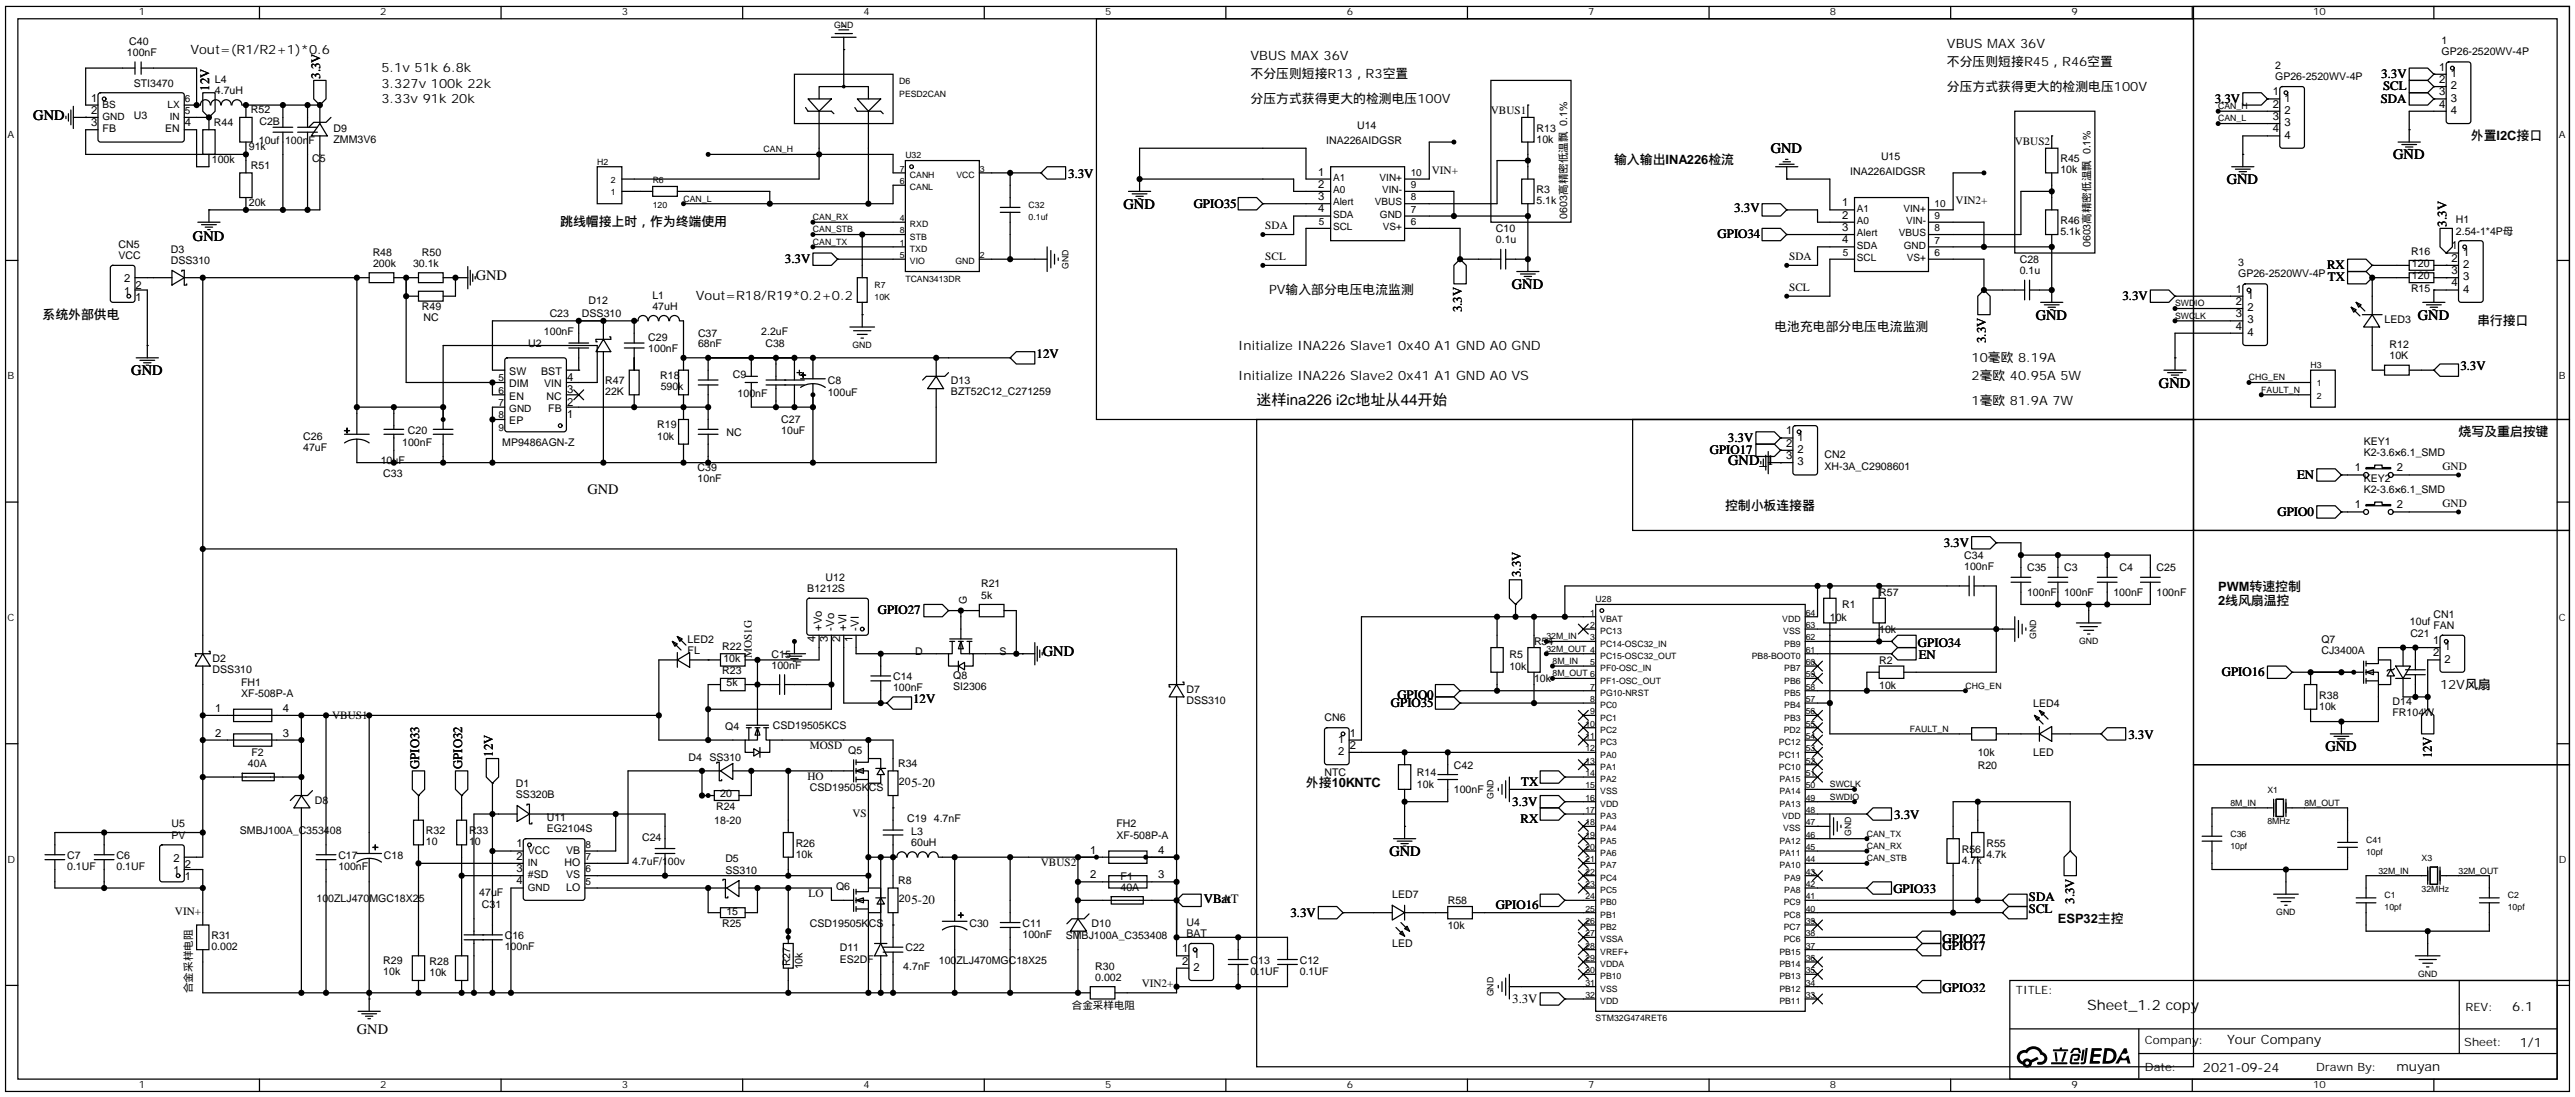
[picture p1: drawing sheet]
<svg xmlns="http://www.w3.org/2000/svg" width="531mm" height="226mm" viewBox="0 0 531 226" stroke-linecap="round" stroke-linejoin="round" font-family="sans-serif">
<defs><g id="words">
<text font-size="3.1" x="258.9" y="83.4">迷样ina226 i2c地址从44开始</text>
<g font-size="3">
<text x="6.9" y="24.8">GND</text>
<text x="364.9" y="31.6">GND</text>
<text x="493.1" y="32.9">GND</text>
<text x="458.9" y="37.9">GND</text>
<text x="231.5" y="43">GND</text>
<text x="39.8" y="49.7">GND</text>
<text x="98" y="57.8">GND</text>
<text x="311.5" y="59.5">GND</text>
<text x="419.5" y="65.9">GND</text>
<text x="498.2" y="65.9">GND</text>
<text x="27.1" y="77.3">GND</text>
<text x="444.9" y="79.8">GND</text>
<text x="356.1" y="95.8">GND_1</text>
<text x="121" y="101.7">GND</text>
<text x="214.9" y="135.2">GND</text>
<text x="479.2" y="154.8">GND</text>
<text x="286.3" y="176.4">GND</text>
<text x="73.5" y="212.9">GND</text>
</g>
<text font-size="2.9" x="430.1" y="208.1">Sheet_1.2 copy</text>
<g font-size="2.6">
<text x="39.2" y="11.1">Vout=(R1/R2+1)*0.6</text>
<text x="401.2" y="9.8">VBUS MAX 36V</text>
<text x="66" y="16.2" transform="rotate(-90 66 16.2)">3.3V</text>
<text x="78.6" y="14.9">5.1v 51k 6.8k</text>
<text x="257.7" y="16.1">不分压则短接R13，R3空置</text>
<text x="257.7" y="12.3">VBUS MAX 36V</text>
<text x="401.2" y="13.6">不分压则短接R45，R46空置</text>
<text x="490.7" y="16.1">3.3V</text>
<text x="43.1" y="18.7" transform="rotate(-90 43.1 18.7)">12V</text>
<text x="78.6" y="18">3.327v 100k 22k</text>
<text x="78.6" y="21.2">3.33v 91k 20k</text>
<text x="257.7" y="21.2">分压方式获得更大的检测电压100V</text>
<text x="401.2" y="18.7">分压方式获得更大的检测电压100V</text>
<text x="456.4" y="21.2">3.3V</text>
<text x="490.6" y="21.2">SDA</text>
<text x="491.1" y="18.6">SCL</text>
<text x="509.1" y="28.8">外置I2C接口</text>
<text x="332.6" y="33.9">输入输出INA226检流</text>
<text x="220.1" y="36.7">3.3V</text>
<text x="115.4" y="46.6">跳线帽接上时，作为终端使用</text>
<text x="246" y="42.8">GPIO35</text>
<text x="357.4" y="43.7">3.3V</text>
<text x="504.1" y="46.7" transform="rotate(-90 504.1 46.7)">3.3V</text>
<text x="353.9" y="49.1">GPIO34</text>
<text x="161.8" y="54.2">3.3V</text>
<text x="479.5" y="55.4">RX</text>
<text x="479.7" y="58">TX</text>
<text x="8.8" y="65.7">系统外部供电</text>
<text x="143.4" y="61.9">Vout=R18/R19*0.2+0.2</text>
<text x="261.5" y="60.6">PV输入部分电压电流监测</text>
<text x="301.3" y="64.3" transform="rotate(-90 301.3 64.3)">3.3V</text>
<text x="437.4" y="61.8">3.3V</text>
<text x="365.6" y="68.2">电池充电部分电压电流监测</text>
<text x="409.2" y="70.7" transform="rotate(-90 409.2 70.7)">3.3V</text>
<text x="510.4" y="66.9">串行接口</text>
<text x="213.6" y="73.8">12V</text>
<text x="255.1" y="72">Initialize INA226 Slave1 0x40 A1 GND A0 GND</text>
<text x="406.3" y="74.6">10毫欧 8.19A</text>
<text x="507" y="76.3">3.3V</text>
<text x="255.1" y="78.4">Initialize INA226 Slave2 0x41 A1 GND A0 VS</text>
<text x="406.3" y="78.4">2毫欧 40.95A 5W</text>
<text x="406.3" y="83.5">1毫欧 81.9A 7W</text>
<text x="506.6" y="89.8">烧写及重启按键</text>
<text x="352.3" y="93.6">GPIO17</text>
<text x="356.1" y="91">3.3V</text>
<text x="473.3" y="98.6">EN</text>
<text x="355.5" y="105">控制小板连接器</text>
<text x="469.3" y="106.2">GPIO0</text>
<text x="400.5" y="112.6">3.3V</text>
<text x="313.4" y="118.9" transform="rotate(-90 313.4 118.9)">3.3V</text>
<text x="457.1" y="121.8">PWM转速控制</text>
<text x="457.1" y="124.6">2线风扇温控</text>
<text x="180.9" y="126.5">GPIO27</text>
<text x="395.2" y="133.2">GPIO34</text>
<text x="395.4" y="135.8">EN</text>
<text x="457.8" y="139.3">GPIO16</text>
<text x="502.8" y="141.9">12V风扇</text>
<text x="188.2" y="144.9">12V</text>
<text x="286.6" y="145.6">GPIO35</text>
<text x="287.9" y="144.1">GPIO0</text>
<text x="101.5" y="155.9" transform="rotate(-90 101.5 155.9)">12V</text>
<text x="438.6" y="152.3">3.3V</text>
<text x="86.3" y="158.4" transform="rotate(-90 86.3 158.4)">GPIO33</text>
<text x="95.2" y="158.4" transform="rotate(-90 95.2 158.4)">GPIO32</text>
<text x="313.5" y="161.9">TX</text>
<text x="501.1" y="156.2" transform="rotate(-90 501.1 156.2)">12V</text>
<text x="187.8" y="162.1">5-20</text>
<text x="269.1" y="162.1">外接10KNTC</text>
<text x="311.6" y="166">3.3V</text>
<text x="313.3" y="169.5">RX</text>
<text x="390.3" y="168.8">3.3V</text>
<text x="248.1" y="186">VBAT</text>
<text x="251.7" y="186">at</text>
<text x="390.1" y="184">GPIO33</text>
<text x="418.1" y="185.6">SDA</text>
<text x="187.8" y="186.3">5-20</text>
<text x="265.9" y="188.8">3.3V</text>
<text x="308.2" y="187.3">GPIO16</text>
<text x="418.1" y="188.1">SCL</text>
<text x="424.1" y="190.1">ESP32主控</text>
<text x="427.4" y="186.2" transform="rotate(-90 427.4 186.2)">3.3V</text>
<text x="400.3" y="194.2">GPIO27</text>
<text x="400.3" y="195.7">GPIO17</text>
<text x="311.6" y="206.6">3.3V</text>
<text x="400.3" y="204.3">GPIO32</text>
<text x="517.7" y="208.2">6.1</text>
<text x="458.9" y="215.1">Your Company</text>
<text x="519.2" y="215.7">1/1</text>
<text x="453.9" y="220.7">2021-09-24</text>
<text x="493.8" y="220.7">muyan</text>
</g>
<g font-size="2.4">
<text x="415.4" y="204.9">TITLE:</text>
<text x="508" y="208.2">REV:</text>
<text x="442" y="215.1">Company:</text>
<text x="507.8" y="215.5">Sheet:</text>
<text x="442" y="220.6">Date:</text>
<text x="477.3" y="220.7">Drawn By:</text>
</g>
<g font-size="2.3">
<text x="502.6" y="14.6">1</text>
<text x="502.6" y="17.1">2</text>
<text x="505" y="15.8">1</text>
<text x="18.8" y="20.9">1</text>
<text x="18.8" y="23.5">2</text>
<text x="307.2" y="23.5">VBUS1</text>
<text x="468.4" y="19.6">1</text>
<text x="468.4" y="22.2">2</text>
<text x="470.7" y="20.9">1</text>
<text x="470.7" y="23.5">2</text>
<text x="502.6" y="19.6">3</text>
<text x="502.6" y="22.2">4</text>
<text x="505" y="18.4">2</text>
<text x="505" y="20.9">3</text>
<text x="505" y="23.5">4</text>
<text x="18.8" y="26">3</text>
<text x="38.1" y="26">4</text>
<text x="415.1" y="29.8">VBUS2</text>
<text x="468.4" y="24.7">3</text>
<text x="468.4" y="27.3">4</text>
<text x="470.7" y="26">3</text>
<text x="470.7" y="28.5">4</text>
<text x="295" y="35.8">VIN+</text>
<text x="271.6" y="36.2">1</text>
<text x="271.6" y="38.7">2</text>
<text x="271.6" y="41.2">3</text>
<text x="260.7" y="47.2">SDA</text>
<text x="271.6" y="43.8">4</text>
<text x="379.6" y="42.5">1</text>
<text x="379.6" y="45">2</text>
<text x="379.6" y="47.6">3</text>
<text x="403" y="42.1">VIN2+</text>
<text x="260.7" y="53.6">SCL</text>
<text x="368.7" y="53.6">SDA</text>
<text x="379.6" y="50.1">4</text>
<text x="505.2" y="51.4">1</text>
<text x="505.2" y="53.9">2</text>
<text x="507.5" y="52.7">1</text>
<text x="25.6" y="58.2">2</text>
<text x="27.9" y="59.5">2</text>
<text x="368.7" y="59.9">SCL</text>
<text x="505.2" y="56.5">3</text>
<text x="505.2" y="59">4</text>
<text x="507.5" y="55.2">2</text>
<text x="507.5" y="57.7">3</text>
<text x="25.6" y="60.7">1</text>
<text x="27.9" y="62">1</text>
<text x="460.7" y="60.3">1</text>
<text x="460.7" y="62.8">2</text>
<text x="460.7" y="65.4">3</text>
<text x="463.1" y="61.6">1</text>
<text x="463.1" y="64.1">2</text>
<text x="507.5" y="60.3">4</text>
<text x="460.7" y="67.9">4</text>
<text x="463.1" y="66.6">3</text>
<text x="463.1" y="69.2">4</text>
<text x="116.8" y="83.6">2</text>
<text x="116.8" y="81">3</text>
<text x="116.8" y="78.5">4</text>
<text x="116.8" y="86.1">1</text>
<text x="368" y="89.5">1</text>
<text x="368" y="92">2</text>
<text x="368" y="94.6">3</text>
<text x="370.4" y="90.8">1</text>
<text x="370.4" y="93.3">2</text>
<text x="370.4" y="95.8">3</text>
<text x="485.2" y="97.1">1</text>
<text x="493.9" y="97.1">2</text>
<text x="503.3" y="96.7">GND</text>
<text x="485.2" y="104.7">1</text>
<text x="493.9" y="104.7">2</text>
<text x="503.3" y="104.4">GND</text>
<text x="169.3" y="129.9" transform="rotate(-90 169.3 129.9)">+Vo</text>
<text x="171.9" y="129.9" transform="rotate(-90 171.9 129.9)">-Vo</text>
<text x="174.4" y="129.9" transform="rotate(-90 174.4 129.9)">+VI</text>
<text x="176.9" y="129.9" transform="rotate(-90 176.9 129.9)">-VI</text>
<text x="154.9" y="135.6" transform="rotate(-90 154.9 135.6)">MOS1G</text>
<text x="168.1" y="132.3" transform="rotate(-90 168.1 132.3)">4</text>
<text x="170.6" y="132.3" transform="rotate(-90 170.6 132.3)">3</text>
<text x="173.1" y="132.3" transform="rotate(-90 173.1 132.3)">2</text>
<text x="175.7" y="132.3" transform="rotate(-90 175.7 132.3)">1</text>
<text x="501.4" y="132.7">1</text>
<text x="501.4" y="135.2">2</text>
<text x="503.7" y="133.9">1</text>
<text x="503.7" y="136.5">2</text>
<text x="44.3" y="146.6">1</text>
<text x="58.3" y="146.6">4</text>
<text x="68.4" y="148.2">VBUS1</text>
<text x="44.3" y="151.7">2</text>
<text x="58.3" y="151.7">3</text>
<text x="166.8" y="154.3">MOSD</text>
<text x="275.8" y="153">1</text>
<text x="275.8" y="155.5">2</text>
<text x="278.1" y="151.7">1</text>
<text x="278.1" y="154.3">2</text>
<text x="166.4" y="160.6">HO</text>
<text x="175.7" y="168.2">VS</text>
<text x="35.7" y="177.6">2</text>
<text x="38.1" y="178.8">2</text>
<text x="106.4" y="174.6">1</text>
<text x="106.4" y="177.1">2</text>
<text x="106.4" y="179.7">3</text>
<text x="214.5" y="178.4">VBUS2</text>
<text x="224.6" y="175.9">1</text>
<text x="238.6" y="175.9">4</text>
<text x="35.7" y="180.1">1</text>
<text x="38.1" y="181.4">1</text>
<text x="106.4" y="182.2">4</text>
<text x="166.6" y="184.7">LO</text>
<text x="224.6" y="180.9">2</text>
<text x="238.6" y="180.9">3</text>
<text x="36" y="188.6">VIN+</text>
<text x="243.6" y="196.2">1</text>
<text x="245.9" y="197.4">1</text>
<text x="235.3" y="203.4">VIN2+</text>
<text x="243.6" y="198.7">2</text>
<text x="245.9" y="200">2</text>
</g>
<g font-size="2.2">
<text x="26.2" y="11.5">100nF</text>
<text x="26.6" y="9.2">C40</text>
<text x="503.1" y="11.4">GP26-2520WV-4P</text>
<text x="503.1" y="9.1">1</text>
<text x="27.6" y="17.9">STI3470</text>
<text x="44.3" y="17">L4</text>
<text x="468.8" y="16.5">GP26-2520WV-4P</text>
<text x="468.8" y="14.2">2</text>
<text x="44.3" y="19.3">4.7uH</text>
<text x="51.7" y="23.3">R52</text>
<text x="21.1" y="27.3">FB</text>
<text x="27.6" y="24.5">U3</text>
<text x="34" y="27.3">EN</text>
<text x="44.1" y="25.9">R44</text>
<text x="53.3" y="29.6">10uf</text>
<text x="53.4" y="25.8">C2B</text>
<text x="58.7" y="29.6">100nF</text>
<text x="68.7" y="29.4">ZMM3V6</text>
<text x="68.7" y="27.1">D9</text>
<text x="273.3" y="29.6">INA226AIDGSR</text>
<text x="279.7" y="26.6">U14</text>
<text x="316.6" y="29.4">10k</text>
<text x="316.6" y="27.1">R13</text>
<text x="43.7" y="33.5">100k</text>
<text x="51.3" y="30.9">91k</text>
<text x="51.7" y="34.7">R51</text>
<text x="64.4" y="33.5">C5</text>
<text x="381.2" y="36">INA226AIDGSR</text>
<text x="387.6" y="32.9">U15</text>
<text x="424.6" y="35.7">10k</text>
<text x="424.6" y="33.5">R45</text>
<text x="316.6" y="39.8">R3</text>
<text x="51.3" y="42.4">20k</text>
<text x="308.2" y="47.9">C10</text>
<text x="316.6" y="42.1">5.1k</text>
<text x="322.9" y="45" transform="rotate(-90 322.9 45)">0603高精密低温飘 0.1%</text>
<text x="424.6" y="46.2">R46</text>
<text x="506.1" y="46">H1</text>
<text x="24.4" y="53.5">VCC</text>
<text x="24.4" y="51.1">CN5</text>
<text x="35.2" y="52.2">D3</text>
<text x="76.8" y="52.7">R48</text>
<text x="87" y="52.7">R50</text>
<text x="308.2" y="50.2">0.1u</text>
<text x="424.6" y="48.4">5.1k</text>
<text x="430.8" y="50.9" transform="rotate(-90 430.8 50.9)">0603高精密低温飘 0.1%</text>
<text x="496.8" y="52.5">R16</text>
<text x="506.1" y="48.3">2.54-1*4P母</text>
<text x="35.2" y="54.5">DSS310</text>
<text x="76.9" y="55">200k</text>
<text x="85.1" y="55">30.1k</text>
<text x="416.2" y="56.5">0.1u</text>
<text x="416.2" y="54.2">C28</text>
<text x="461.2" y="57.1">GP26-2520WV-4P</text>
<text x="461.2" y="54.9">3</text>
<text x="497" y="57.6">120</text>
<text x="497" y="55">120</text>
<text x="87" y="63.9">R49</text>
<text x="113.3" y="65.2">C23</text>
<text x="119.9" y="65.2">DSS310</text>
<text x="121.3" y="62.7">D12</text>
<text x="134.4" y="63.8">47uH</text>
<text x="134.4" y="61.5">L1</text>
<text x="496.8" y="60.1">R15</text>
<text x="87.3" y="66.2">NC</text>
<text x="108.8" y="71.6">U2</text>
<text x="112.1" y="69">100nF</text>
<text x="133.6" y="70.3">C29</text>
<text x="143.8" y="69.3">C37</text>
<text x="143.8" y="71.6">68nF</text>
<text x="156.9" y="69">2.2uF</text>
<text x="157.7" y="71.6">C38</text>
<text x="491.4" y="66.5">LED3</text>
<text x="492.4" y="71.8">R12</text>
<text x="105" y="77.3">SW</text>
<text x="111.5" y="77.3">BST</text>
<text x="133.6" y="72.6">100nF</text>
<text x="151" y="77.9">C9</text>
<text x="492.4" y="74">10K</text>
<text x="105" y="79.8">DIM</text>
<text x="105" y="82.3">EN</text>
<text x="112.1" y="79.8">VIN</text>
<text x="112.6" y="82.3">NC</text>
<text x="124.7" y="81.4">22K</text>
<text x="124.7" y="79.2">R47</text>
<text x="136.1" y="78.1">R18</text>
<text x="136.1" y="80.4">590k</text>
<text x="152" y="81.7">100nF</text>
<text x="170.6" y="81.5">100uF</text>
<text x="170.6" y="79.2">C8</text>
<text x="196" y="81.5">BZT52C12_C271259</text>
<text x="196" y="79.2">D13</text>
<text x="84.1" y="89.3">C20</text>
<text x="105" y="87.4">EP</text>
<text x="113" y="84.9">FB</text>
<text x="135.4" y="88.3">R19</text>
<text x="149.7" y="89.8">NC</text>
<text x="161" y="89.4">10uF</text>
<text x="161" y="87.1">C27</text>
<text x="62.5" y="92.9">47uF</text>
<text x="62.5" y="90.6">C26</text>
<text x="78.5" y="95.7">10uF</text>
<text x="82.9" y="91.9">100nF</text>
<text x="103.5" y="91.9">MP9486AGN-Z</text>
<text x="135.4" y="90.6">10k</text>
<text x="376" y="94.4">CN2</text>
<text x="487.1" y="94">K2-3.6×6.1_SMD</text>
<text x="487.1" y="91.7">KEY1</text>
<text x="79" y="98.2">C33</text>
<text x="143.7" y="97">C39</text>
<text x="143.7" y="99.2">10nF</text>
<text x="376" y="96.7">XH-3A_C2908601</text>
<text x="487.1" y="101.6">K2-3.6×6.1_SMD</text>
<text x="487.1" y="99.4">KEY2</text>
<text x="170.1" y="119.8">U12</text>
<text x="404.8" y="117.5">100nF</text>
<text x="404.8" y="115.2">C34</text>
<text x="417.7" y="117.7">C35</text>
<text x="425.3" y="117.7">C3</text>
<text x="436.8" y="117.7">C4</text>
<text x="444.4" y="117.7">C25</text>
<text x="166.4" y="122">B1212S</text>
<text x="199.3" y="124.4" transform="rotate(-90 199.3 124.4)">G</text>
<text x="202.2" y="121">R21</text>
<text x="202.2" y="123.3">5k</text>
<text x="379.6" y="125.3">R1</text>
<text x="387.2" y="122.8">R57</text>
<text x="417.7" y="122.8">100nF</text>
<text x="425.3" y="122.8">100nF</text>
<text x="435.5" y="122.8">100nF</text>
<text x="444.4" y="122.8">100nF</text>
<text x="377.1" y="127.9">10k</text>
<text x="387.2" y="130.4">10k</text>
<text x="496.6" y="128.7">10uf</text>
<text x="496.7" y="131.2">C21</text>
<text x="501.4" y="129.6">FAN</text>
<text x="501.4" y="127.3">CN1</text>
<text x="43.8" y="136.3">D2</text>
<text x="141.7" y="134.8">FL</text>
<text x="141.7" y="132.5">LED2</text>
<text x="148.8" y="133.8">R22</text>
<text x="149.1" y="136.3">10k</text>
<text x="159" y="137.8">100nF</text>
<text x="159" y="135.5">C15</text>
<text x="188.6" y="135">D</text>
<text x="205.9" y="135">S</text>
<text x="311" y="135.5">R5</text>
<text x="316.1" y="133">R54</text>
<text x="387.2" y="136.8">R2</text>
<text x="478.3" y="134.8">CJ3400A</text>
<text x="478.3" y="132.5">Q7</text>
<text x="43.8" y="138.6">DSS310</text>
<text x="49.7" y="143.5">XF-508P-A</text>
<text x="49.7" y="141.3">FH1</text>
<text x="148.8" y="138.9">R23</text>
<text x="149.7" y="141.4">5k</text>
<text x="184" y="142.4">100nF</text>
<text x="184" y="140.1">C14</text>
<text x="196.4" y="142.2">SI2306</text>
<text x="196.4" y="139.9">Q8</text>
<text x="244.5" y="142.7">D7</text>
<text x="311" y="138">10k</text>
<text x="316.1" y="140.6">10k</text>
<text x="387.2" y="141.8">10k</text>
<text x="477.9" y="143.9">R38</text>
<text x="244.5" y="145">DSS310</text>
<text x="272.9" y="148.5">CN6</text>
<text x="419" y="145.7">LED4</text>
<text x="477.9" y="146.2">10k</text>
<text x="493" y="147.5">FR104W</text>
<text x="493" y="145.2">D14</text>
<text x="51.8" y="155.8">F2</text>
<text x="149.4" y="150.3">Q4</text>
<text x="159.3" y="150.3">CSD19505KCS</text>
<text x="174.8" y="155.4">Q5</text>
<text x="407.5" y="155.8">10k</text>
<text x="419" y="155.8">LED</text>
<text x="51.1" y="157.9">40A</text>
<text x="141.9" y="156.7">D4 SS310</text>
<text x="185" y="157.9">R34</text>
<text x="185.2" y="161.7">20</text>
<text x="272.9" y="159.9">NTC</text>
<text x="292" y="159.9">R14</text>
<text x="299.6" y="158.4">C42</text>
<text x="407.5" y="158.4">R20</text>
<text x="64.9" y="165.6">D8</text>
<text x="106.3" y="164.5">SS320B</text>
<text x="106.3" y="162.2">D1</text>
<text x="147.6" y="166.8">R24</text>
<text x="148.4" y="164.3">20</text>
<text x="166.9" y="163">CSD19505KCS</text>
<text x="292" y="162.4">10k</text>
<text x="299.6" y="163.4">100nF</text>
<text x="35.3" y="172.8">PV</text>
<text x="35.3" y="170.4">U5</text>
<text x="49.4" y="171.8">SMBJ100A_C353408</text>
<text x="87.8" y="171.9">R32</text>
<text x="96.6" y="171.9">R33</text>
<text x="112.7" y="171.4">EG2104S</text>
<text x="112.7" y="169.2">U11</text>
<text x="132.3" y="173.2">C24</text>
<text x="147.2" y="169.8">18-20</text>
<text x="186.9" y="169.4">C19</text>
<text x="187.8" y="172">L3</text>
<text x="192.4" y="169.4">4.7nF</text>
<text x="230" y="172.7">XF-508P-A</text>
<text x="230" y="170.5">FH2</text>
<text x="13.8" y="177">C7</text>
<text x="13.8" y="179.2">0.1UF</text>
<text x="24" y="177">C6</text>
<text x="24" y="179.2">0.1UF</text>
<text x="69.7" y="179.2">100nF</text>
<text x="69.7" y="177">C17</text>
<text x="79.1" y="177">C18</text>
<text x="87.8" y="174.2">10</text>
<text x="96.6" y="174.2">10</text>
<text x="108.8" y="175.9">VCC</text>
<text x="116.3" y="178.4">HO</text>
<text x="116.7" y="175.9">VB</text>
<text x="130.3" y="178.2">4.7uF/100v</text>
<text x="149.5" y="177.6">D5</text>
<text x="149.5" y="179.9">SS310</text>
<text x="164" y="176.7">10k</text>
<text x="164" y="174.4">R26</text>
<text x="187.8" y="174.3">60uH</text>
<text x="404.2" y="178">4.7k</text>
<text x="404.2" y="175.7">R56</text>
<text x="409.3" y="176.7">4.7k</text>
<text x="409.3" y="174.4">R55</text>
<text x="65.2" y="185.9">100ZLJ470MGC18X25</text>
<text x="98.8" y="184.6">47uF</text>
<text x="108.8" y="181">#SD</text>
<text x="116.7" y="183.5">LO</text>
<text x="116.7" y="181">VS</text>
<text x="172.3" y="183.3">Q6</text>
<text x="185" y="182.1">R8</text>
<text x="185.2" y="185.9">20</text>
<text x="230.9" y="183.5">40A</text>
<text x="230.9" y="181.2">F1</text>
<text x="286.9" y="185">LED7</text>
<text x="99.3" y="187.1">C31</text>
<text x="148.8" y="190.9">R25</text>
<text x="149.7" y="188.4">15</text>
<text x="166.9" y="190.9">CSD19505KCS</text>
<text x="199.8" y="191">C30</text>
<text x="210.7" y="190.9">C11</text>
<text x="224.9" y="191">D10</text>
<text x="244.5" y="190.7">U4</text>
<text x="298.3" y="191.4">10k</text>
<text x="298.3" y="186.3">R58</text>
<text x="43.6" y="193.5">R31</text>
<text x="43.6" y="195.7">0.002</text>
<text x="104" y="195.8">100nF</text>
<text x="104" y="193.5">C16</text>
<text x="173" y="196">D11</text>
<text x="186.6" y="196">C22</text>
<text x="210.7" y="193.2">100nF</text>
<text x="219.6" y="193.5">SMBJ100A_C353408</text>
<text x="244.5" y="193">BAT</text>
<text x="286.9" y="195.2">LED</text>
<text x="79" y="200.8">10k</text>
<text x="79" y="198.6">R29</text>
<text x="88.5" y="201.1">10k</text>
<text x="88.5" y="198.8">R28</text>
<text x="162.8" y="199.1" transform="rotate(-90 162.8 199.1)">R27</text>
<text x="165.4" y="199.7" transform="rotate(-90 165.4 199.7)">10k</text>
<text x="173" y="198.3">ES2DF</text>
<text x="186.1" y="199.8">4.7nF</text>
<text x="193.5" y="198.6">100ZLJ470MGC18X25</text>
<text x="225.7" y="202">0.002</text>
<text x="225.7" y="199.8">R30</text>
<text x="257.7" y="198.6">C13</text>
<text x="257.7" y="200.8">0.1UF</text>
<text x="267.8" y="198.6">C12</text>
<text x="267.8" y="200.8">0.1UF</text>
<text x="39.6" y="204.6" transform="rotate(-90 39.6 204.6)">合金采样电阻</text>
<text x="220.9" y="207.9">合金采样电阻</text>
</g>
<g font-size="2.1">
<text x="28.6" y="3.1">1</text>
<text x="78.4" y="3.1">2</text>
<text x="128.1" y="3.1">3</text>
<text x="177.9" y="3.1">4</text>
<text x="227.7" y="3.1">5</text>
<text x="277.5" y="3.1">6</text>
<text x="327.3" y="3.1">7</text>
<text x="377.1" y="3.1">8</text>
<text x="426.8" y="3.1">9</text>
<text x="476.6" y="3.1">10</text>
<text x="21.1" y="22.2">BS</text>
<text x="34.5" y="22.2">LX</text>
<text x="38.1" y="23.5">5</text>
<text x="38.1" y="21">6</text>
<text x="1.5" y="28.3">A</text>
<text x="21.1" y="24.8">GND</text>
<text x="35" y="24.8">IN</text>
<text x="527.3" y="28.3">A</text>
<text x="274.7" y="37.2">A1</text>
<text x="274.7" y="39.8">A0</text>
<text x="284.3" y="37.2">VIN+</text>
<text x="284.8" y="39.8">VIN-</text>
<text x="290.7" y="41.3">8</text>
<text x="290.7" y="38.7">9</text>
<text x="290.7" y="36.2">10</text>
<text x="271.8" y="46.4">5</text>
<text x="274.7" y="42.3">Alert</text>
<text x="274.7" y="44.8">SDA</text>
<text x="274.7" y="47.4">SCL</text>
<text x="283.3" y="42.3">VBUS</text>
<text x="284.4" y="44.8">GND</text>
<text x="285" y="47.4">VS+</text>
<text x="290.7" y="46.4">6</text>
<text x="290.7" y="43.8">7</text>
<text x="382.7" y="43.6">A1</text>
<text x="382.7" y="46.1">A0</text>
<text x="392.2" y="43.6">VIN+</text>
<text x="392.8" y="46.1">VIN-</text>
<text x="398.7" y="47.6">8</text>
<text x="398.7" y="45.1">9</text>
<text x="398.7" y="42.6">10</text>
<text x="379.7" y="52.7">5</text>
<text x="382.7" y="48.7">Alert</text>
<text x="382.7" y="51.2">SDA</text>
<text x="382.7" y="53.7">SCL</text>
<text x="391.3" y="48.7">VBUS</text>
<text x="392.3" y="51.2">GND</text>
<text x="392.9" y="53.7">VS+</text>
<text x="398.7" y="52.7">6</text>
<text x="398.7" y="50.2">7</text>
<text x="1.5" y="78.1">B</text>
<text x="102.7" y="78.6">5</text>
<text x="102.7" y="81.1">6</text>
<text x="102.7" y="83.6">7</text>
<text x="527.3" y="78.1">B</text>
<text x="102.7" y="86.2">8</text>
<text x="102.7" y="88.7">9</text>
<text x="105" y="84.9">GND</text>
<text x="1.5" y="127.9">C</text>
<text x="527.3" y="127.9">C</text>
<text x="1.5" y="177.7">D</text>
<text x="108.8" y="178.4">IN</text>
<text x="120.6" y="179.7">6</text>
<text x="120.6" y="177.2">7</text>
<text x="120.6" y="174.6">8</text>
<text x="527.3" y="177.7">D</text>
<text x="108.8" y="183.5">GND</text>
<text x="120.6" y="182.3">5</text>
<text x="28.6" y="224">1</text>
<text x="78.4" y="224">2</text>
<text x="128.1" y="224">3</text>
<text x="177.9" y="224">4</text>
<text x="227.7" y="224">5</text>
<text x="277.5" y="224">6</text>
<text x="327.3" y="224">7</text>
<text x="377.1" y="224">8</text>
<text x="426.8" y="224">9</text>
<text x="476.6" y="224">10</text>
</g>
<g font-size="1.8">
<text x="171.9" y="5.7">GND</text>
<text x="185.3" y="17.4">D6</text>
<text x="185.3" y="19.9">PESD2CAN</text>
<text x="457.1" y="22.5">CAN_H</text>
<text x="457.1" y="25">CAN_L</text>
<text x="123.1" y="33.9">H2</text>
<text x="157.4" y="31.4">CAN_H</text>
<text x="185.4" y="35.4">7</text>
<text x="186.6" y="32.6">U32</text>
<text x="201.9" y="35.4">3</text>
<text x="125.9" y="40.2">1</text>
<text x="125.9" y="37.7">2</text>
<text x="134.5" y="37.7">R6</text>
<text x="140.8" y="41.5">CAN_L</text>
<text x="185.4" y="37.9">6</text>
<text x="187.5" y="36.7">CANH</text>
<text x="187.5" y="39.2">CANL</text>
<text x="197.1" y="36.7">VCC</text>
<text x="134.5" y="42.8">120</text>
<text x="167.5" y="45.3">CAN_RX</text>
<text x="167.5" y="47.9">CAN_STB</text>
<text x="185.4" y="45.6">4</text>
<text x="187.5" y="46.8">RXD</text>
<text x="212" y="42.8">C32</text>
<text x="212" y="45.3">0.1uf</text>
<text x="167.5" y="50.4">CAN_TX</text>
<text x="185.4" y="48.1">8</text>
<text x="185.4" y="50.6">1</text>
<text x="185.4" y="53.2">5</text>
<text x="187.5" y="49.4">STB</text>
<text x="187.5" y="51.9">TXD</text>
<text x="201.9" y="53.2">2</text>
<text x="180.2" y="59.3">R7</text>
<text x="186.6" y="58">TCAN3413DR</text>
<text x="187.5" y="54.5">VIO</text>
<text x="196.9" y="54.5">GND</text>
<text x="220.2" y="55.4" transform="rotate(-90 220.2 55.4)">GND</text>
<text x="180.2" y="61.8">10K</text>
<text x="448.2" y="63.1">SWDIO</text>
<text x="448.2" y="65.6">SWCLK</text>
<text x="175.7" y="71.7">GND</text>
<text x="476.1" y="75.8">H3</text>
<text x="463.4" y="78.3">CHG_EN</text>
<text x="466" y="80.9">FAULT_N</text>
<text x="477.4" y="79.6">1</text>
<text x="477.4" y="82.1">2</text>
<text x="328.8" y="124.1">U28</text>
<text x="318.6" y="131.7">32M_IN</text>
<text x="327.7" y="126.8">1</text>
<text x="327.7" y="129.4">2</text>
<text x="327.7" y="131.9">3</text>
<text x="329.7" y="128.1">VBAT</text>
<text x="329.7" y="130.7">PC13</text>
<text x="367.3" y="128.1">VDD</text>
<text x="367.5" y="130.7">VSS</text>
<text x="372.1" y="131.9">62</text>
<text x="372.1" y="129.4">63</text>
<text x="372.1" y="126.8">64</text>
<text x="419.5" y="131.6" transform="rotate(-90 419.5 131.6)">GND</text>
<text x="318.6" y="134.2">32M_OUT 4</text>
<text x="319.9" y="136.8">8M_IN</text>
<text x="327.7" y="137">5</text>
<text x="329.7" y="133.2">PC14-OSC32_IN</text>
<text x="329.7" y="135.7">PC15-OSC32_OUT</text>
<text x="361" y="135.7">PB8-BOOT0</text>
<text x="367.7" y="133.2">PB9</text>
<text x="372.1" y="137">60</text>
<text x="372.1" y="134.5">61</text>
<text x="428.4" y="132.7">GND</text>
<text x="319.9" y="139.3">8M_OUT 6</text>
<text x="327.7" y="142.1">7</text>
<text x="329.7" y="138.3">PF0-OSC_IN</text>
<text x="329.7" y="140.8">PF1-OSC_OUT</text>
<text x="329.7" y="143.4">PG10-NRST</text>
<text x="367.7" y="143.4">PB5</text>
<text x="367.7" y="140.8">PB6</text>
<text x="367.7" y="138.3">PB7</text>
<text x="372.1" y="142.1">58</text>
<text x="372.1" y="139.5">59</text>
<text x="405" y="141.8">CHG_EN</text>
<text x="326.7" y="149.7">10</text>
<text x="327.7" y="144.6">8</text>
<text x="327.7" y="147.2">9</text>
<text x="329.7" y="145.9">PC0</text>
<text x="329.7" y="148.4">PC1</text>
<text x="367.7" y="148.4">PB3</text>
<text x="367.7" y="145.9">PB4</text>
<text x="372.1" y="149.7">55</text>
<text x="372.1" y="147.2">56</text>
<text x="372.1" y="144.6">57</text>
<text x="326.7" y="152.2">11</text>
<text x="326.7" y="154.8">12</text>
<text x="329.7" y="151">PC2</text>
<text x="329.7" y="153.5">PC3</text>
<text x="366.6" y="153.5">PC12</text>
<text x="367.6" y="151">PD2</text>
<text x="372.1" y="154.8">53</text>
<text x="372.1" y="152.2">54</text>
<text x="393.6" y="150.7">FAULT_N</text>
<text x="326.7" y="157.3">13</text>
<text x="326.7" y="159.9">14</text>
<text x="329.7" y="156.1">PA0</text>
<text x="329.7" y="158.6">PA1</text>
<text x="329.7" y="161.1">PA2</text>
<text x="366.6" y="158.6">PC10</text>
<text x="366.6" y="156.1">PC11</text>
<text x="366.7" y="161.1">PA15</text>
<text x="372.1" y="159.9">51</text>
<text x="372.1" y="157.3">52</text>
<text x="307.8" y="164.6" transform="rotate(-90 307.8 164.6)">GND</text>
<text x="326.7" y="162.4">15</text>
<text x="326.7" y="164.9">16</text>
<text x="326.7" y="167.5">17</text>
<text x="329.7" y="163.7">VSS</text>
<text x="329.7" y="166.2">VDD</text>
<text x="366.7" y="166.2">PA13</text>
<text x="366.7" y="163.7">PA14</text>
<text x="372.1" y="167.5">48</text>
<text x="372.1" y="164.9">49</text>
<text x="372.1" y="162.4">50</text>
<text x="377.1" y="162.2">SWCLK</text>
<text x="377.1" y="164.7">SWDIO</text>
<text x="459.6" y="166">8M_IN</text>
<text x="467.2" y="163.4">X1</text>
<text x="474.9" y="166">8M_OUT</text>
<text x="326.7" y="170">18</text>
<text x="326.7" y="172.6">19</text>
<text x="329.7" y="168.8">PA3</text>
<text x="329.7" y="171.3">PA4</text>
<text x="329.7" y="173.8">PA5</text>
<text x="366.7" y="173.8">PA12</text>
<text x="367.3" y="168.8">VDD</text>
<text x="367.5" y="171.3">VSS</text>
<text x="372.1" y="172.6">46</text>
<text x="372.1" y="170">47</text>
<text x="381.4" y="172.2" transform="rotate(-90 381.4 172.2)">GND</text>
<text x="384.7" y="172.3">CAN_TX</text>
<text x="459.6" y="172.3">C36</text>
<text x="467.2" y="169.8">8MHz</text>
<text x="487.6" y="173.6">C41</text>
<text x="326.7" y="175.1">20</text>
<text x="326.7" y="177.6">21</text>
<text x="329.7" y="176.4">PA6</text>
<text x="329.7" y="178.9">PA7</text>
<text x="366.7" y="178.9">PA10</text>
<text x="366.7" y="176.4">PA11</text>
<text x="372.1" y="177.6">44</text>
<text x="372.1" y="175.1">45</text>
<text x="384.7" y="174.9">CAN_RX</text>
<text x="384.7" y="177.4">CAN_STB</text>
<text x="459.6" y="174.9">10pf</text>
<text x="487.6" y="176.1">10pf</text>
<text x="490.1" y="179.9">32M_IN</text>
<text x="499" y="177.4">X3</text>
<text x="506.6" y="179.9">32M_OUT</text>
<text x="326.7" y="180.2">22</text>
<text x="326.7" y="182.7">23</text>
<text x="326.7" y="185.3">24</text>
<text x="329.7" y="181.5">PC4</text>
<text x="329.7" y="184">PC5</text>
<text x="367.7" y="184">PA8</text>
<text x="367.7" y="181.5">PA9</text>
<text x="372.1" y="185.3">41</text>
<text x="372.1" y="182.7">42</text>
<text x="372.1" y="180.2">43</text>
<text x="491.4" y="185">C1</text>
<text x="499" y="183.8">32MHz</text>
<text x="516.8" y="185">C2</text>
<text x="326.7" y="187.8">25</text>
<text x="326.7" y="190.3">26</text>
<text x="329.7" y="186.5">PB0</text>
<text x="329.7" y="189.1">PB1</text>
<text x="329.7" y="191.6">PB2</text>
<text x="367.6" y="191.6">PC7</text>
<text x="367.6" y="189.1">PC8</text>
<text x="367.6" y="186.5">PC9</text>
<text x="372.1" y="190.3">39</text>
<text x="372.1" y="187.8">40</text>
<text x="469" y="188.6">GND</text>
<text x="491.4" y="187.6">10pf</text>
<text x="516.8" y="187.6">10pf</text>
<text x="326.7" y="192.9">27</text>
<text x="326.7" y="195.4">28</text>
<text x="326.7" y="198">29</text>
<text x="329.7" y="194.2">VSSA</text>
<text x="329.7" y="196.7">VREF+</text>
<text x="366.7" y="196.7">PB15</text>
<text x="367.6" y="194.2">PC6</text>
<text x="372.1" y="198">36</text>
<text x="372.1" y="195.4">37</text>
<text x="372.1" y="192.9">38</text>
<text x="326.7" y="200.5">30</text>
<text x="326.7" y="203">31</text>
<text x="329.7" y="199.2">VDDA</text>
<text x="329.7" y="201.8">PB10</text>
<text x="366.7" y="201.8">PB13</text>
<text x="366.7" y="199.2">PB14</text>
<text x="372.1" y="203">34</text>
<text x="372.1" y="200.5">35</text>
<text x="498.3" y="201.3">GND</text>
<text x="307.8" y="205.2" transform="rotate(-90 307.8 205.2)">GND</text>
<text x="326.7" y="205.6">32</text>
<text x="329.7" y="204.3">VSS</text>
<text x="329.7" y="206.9">VDD</text>
<text x="366.7" y="206.9">PB11</text>
<text x="366.7" y="204.3">PB12</text>
<text x="372.1" y="205.6">33</text>
<text x="328.8" y="210.4">STM32G474RET6</text>
</g>
</g></defs>
<g fill="none" stroke="#000" stroke-width=".25">
<path d="M1.1 1.3h528.4v223.5h-528.4zM3.7 3.9h523.2v218.4h-523.2zM20.3 19.4l.4-.3 17 .1 .3 .4-.1 9.4-.4 .3-17.1-.1-.2-.4zM27.8 14h-10.1v7.6h2.5M27.8 12.8v2.5M29.1 14h11.4v7.6M29.1 12.8v2.5M41.8 19.1h2.5v3.8l-1.2 1.3-1.3-1.3zM53.5 1.3v2.6M64.6 16.6h2.6v3.8l-1.3 1.2-1.3-1.2zM103.3 1.3v2.6M153 1.3v2.6"/>
<path d="M163.7 15.3h20.3v10.2h-20.3zM171.3 7.7h5.1M172.1 6.9h3.5M172.8 6.2h2.1M173.6 5.4h.5M173.9 10.2h.1M173.9 7.7v10.1M202.8 1.3v2.6M225.9 3.9h226.1v82.5h-226.1zM252.6 1.3v2.6M302.4 1.3v2.6M307.2 16.6h16.5v29.2h-16.5z"/>
<path d="M352.2 1.3v2.6M402 1.3v2.6M451.7 1.3v2.6M452 1.3h77.5v85.1h-77.5zM462.2 19.1h3.8l1.2 1.3-1.2 1.2h-3.8zM469.9 18.1l.4-.3h4l.5 .3 .1 11.9-.3 .5h-4.3l-.5-.2zM496.4 14h3.9l1.2 1.3-1.2 1.3h-3.9zM496.4 19.1h3.9l1.2 1.3-1.2 1.2h-3.9zM496.4 16.6h3.9l1.2 1.2-1.2 1.3h-3.9zM501.5 15.3h.1M501.5 17.8h.1M501.5 1.3v2.6"/>
<path d="M501.5 15.3h2.6M501.5 17.8h2.6M504.1 13l.5-.2h4l.5 .2v11.9l-.2 .5-4.3 .1-.5-.3zM13.6 23.9v.5M14.1 23.4v1.5M14.6 22.7v3M15.1 24.2h5.1M15.1 21.9v4.6M17.7 24.2h.1M20.2 26.7h-2.5v5.1h33M38 26.7h2.5v7.6h2.6v-2.5M38 21.6h3.3"/>
<path d="M38 24.2h5.1M41.3 21.6a1.01 1.01 0 0 1 1-1.1 1.01 1.01 0 0 1 1 1.1M41.8 26.7h2.5v5.1h-2.5zM43.1 24.2h.1M43.1 24.2v2.5M43.5 21.6a1.01 1.01 0 0 1 1-1.1 1.01 1.01 0 0 1 1 1.1M45.6 21.6a1.01 1.01 0 0 1 1-1.1 1.01 1.01 0 0 1 1 1.1M47.8 21.6a1.01 1.01 0 0 1 1-1.1 1.01 1.01 0 0 1 1 1.1M49.4 24.2h2.5v5.1h-2.5zM49.4 35.6h2.5v5.1h-2.5zM49.9 21.6h16M50.7 21.6v2.6"/>
<path d="M50.7 29.3v6.3M56.3 27.2h4M56.3 26.2h4M58.3 21.6v4.6M58.3 27.2v16M61.3 27.2h4.1M61.3 26.2h4.1M63.4 21.6v4.6M63.4 27.2v16M65.9 21.6h.1M65.9 25.5l1.5 2.5h-3.3zM65.9 28v15.2h-22.8"/>
<path d="M65.9 21.6v3.9M68.2 24.2l-1 1h-2.6l-1 1M123.1 34.3h5v7.7h-5zM128.1 39.4h6.4M134.5 38.4h5.1v2h-5.1zM139.6 39.4h19v2.6M145.9 31.8h38.1v3.8h2.6M166 22.2l.5 .7h4.8l.5 .5M166.5 20.4h4.8l-2.5 2.5zM168.8 20.4v-2.6h10.1v2.6M168.8 22.9v14h-40.7M176.1 22.2l.6 .7h4.8l.5 .5"/>
<path d="M176.7 20.4h4.8l-2.6 2.5zM178.9 22.9v19.1M186.6 33.1h15.2v22.8h-15.2zM186.6 38.2h-2.6v3.8h-43.2M201.8 35.6h12.7M208.2 35.6v7.1M214.5 35.6l1.3-1.3h3.8v2.6h-3.8zM214.5 35.6h.1M232.5 39.4h4.6M233.3 39.9h3M234.8 36.9h.1M234.8 36.9h31.8v2.5h7.6"/>
<path d="M274.2 34.3h15.2v15.3h-15.2zM274.2 36.9h-5.1v-6.4h-34.3v8.9M289.4 39.4h10.2v5.1M299.6 29.3h-5.1v7.6h-5.1M313.6 36.9h2.5v5.1h-2.5zM313.6 24.2h2.5v5.1h-2.5zM314.8 21.6h.1M314.8 33.1h-6.3v8.9h-19.1M314.8 21.6v2.6M314.8 29.3v7.6M365.9 34.3h4.6M366.6 33.8h3.1"/>
<path d="M367.4 33.3h1.5M367.9 32.8h.5M368.2 36.9h.1M368.2 36.9h8.9v6.3h5M368.2 34.3v2.6M408.8 35.6h-6.3v7.6h-5.1M415.2 22.9h16.5v29.2h-16.5zM421.5 30.5h2.6v5.1h-2.6zM422.8 28h.1M422.8 39.4h-6.4v8.9h-19M422.8 28v2.5M422.8 35.6v7.6"/>
<path d="M457.1 22.9h12.7M457.1 25.5h12.7M459.9 34.3h4.5M460.6 34.9h3.1M461.4 35.4h1.5M461.9 35.9h.5M462.2 31.8h.1M467.2 20.4h.1M467.2 20.4h2.6M469.8 28h-7.6v6.3M494.2 29.3h4.5M494.9 29.8h3.1"/>
<path d="M495.7 30.3h1.5M496.2 30.8h.5M496.4 26.7h.1M501.5 20.4h.1M501.5 20.4h2.6M504.1 22.9h-7.7v6.4M1.1 53.7h2.6M22.8 54.9l.4-.2h4.1l.4 .2 .1 6.9-.3 .4-4.3 .1-.4-.3zM27.8 59.7h2.6v14M27.8 57.2h7.6M35.4 55.7l2.6 1.5-2.6 1.5zM37.5 55.9v-.2h.5v3h.5v-.2"/>
<path d="M38 57.2h38.1M40.8 45.8h4.5M41.5 46.3h3.1M41.8 57.2v77.5M42.3 46.8h1.5M42.8 47.3h.5M43.1 43.2h.1M43.1 43.2v2.6M50.7 40.7v2.5M73.5 57.2v32.3M76.1 56.2h5.1v2h-5.1zM81.2 57.2h5"/>
<path d="M83.7 57.2v21.6h20.3M86.2 56.2h5.1v2h-5.1zM91.3 57.2h5.1M93.9 57.2h.1M93.9 57.2v3.8h-2.6M96.4 54.9v4.6M96.9 55.7v3M97.4 56.4v1.6M97.9 57v.5M167.5 52.1h3.8l1.3 1.3-1.3 1.3h-3.8zM167.5 45.8h19.1M167.5 48.3h19.1"/>
<path d="M167.5 50.9h19.1M172.6 53.4h.1M172.6 53.4h14M176.7 57.2h2v5.1h-2zM177.7 48.3v8.9M201.8 53.4h14M206.1 43.7h4.1M206.1 42.7h4.1M208.2 43.7v9.7M215.8 50.9v5M216.5 51.6v3.6M217.3 52.4v2"/>
<path d="M218.1 53.1v.6M234.1 40.4h1.5M234.6 41h.5M255.1 40.7h3.9l1.2 1.3-1.2 1.2h-3.9zM260.2 42h.1M260.2 42h14M274.2 47h-5.1v7.7h-8.9M274.2 44.5h-7.6v3.8h-6.4M289.4 44.5h25.4M289.4 47h11.5v6.4M299.6 54.7l1.3-1.3 1.2 1.3v3.8h-2.5zM300.9 53.4h.1"/>
<path d="M300.9 53.4h8.3M309.2 51.4v4M310.3 51.4v4M310.3 53.4h4.5M312.5 55.9h4.6M313.3 56.4h3.1M314.1 57h1.5M314.6 57.5h.5M314.8 53.4h.1M314.8 42v13.9M363.1 47h3.8l1.3 1.3-1.3 1.3h-3.8zM363.1 42h3.8l1.3 1.2-1.3 1.3h-3.8z"/>
<path d="M368.2 48.3h.1M368.2 43.2h.1M368.2 43.2h6.3v2.6h7.6M368.2 48.3h13.9M382.1 40.7h15.3v15.2h-15.3zM382.1 53.4h-5v7.6h-8.9M382.1 50.9h-7.6v3.8h-6.3M397.4 53.4h11.4v6.3M397.4 45.8h11.4v5.1M397.4 50.9h25.4M408.8 59.7l1.3 1.3v3.8h-2.6v-3.8zM408.8 59.7h.1"/>
<path d="M408.8 59.7h8.4M417.2 57.7v4.1M418.2 59.7h4.6M418.2 57.7v4.1M421.5 43.2h2.6v5.1h-2.6zM422.8 59.7h.1M422.8 48.3v14M443.1 59.7h3.8l1.3 1.3-1.3 1.3h-3.8zM462.2 58.7l.5-.2h4l.5 .2v12l-.2 .4-4.3 .1-.5-.3zM483.7 55.9h3.9l1.2 1.3-1.2 1.3h-3.9zM483.7 53.4h3.9l1.2 1.3-1.2 1.2h-3.9zM488.8 57.2h.1"/>
<path d="M488.8 54.7h.1M488.8 57.2h7.6M488.8 57.2v7.6M488.8 54.7h7.6M496.4 56.2h5.1v2h-5.1zM496.4 53.7h5.1v2h-5.1zM501.5 59.7h.1M501.5 59.7h5.1M501.5 57.2h5.1M501.5 59.7v2.6M501.5 54.7h5.1M502.8 47h2.5v3.9l-1.2 1.2-1.3-1.2z"/>
<path d="M504.1 52.1h.1M504.1 57.2h.1M504.1 54.7h.1M504.1 52.1h2.5M506.7 49.8l.4-.2h4.1l.4 .2 .1 12-.3 .4-4.3 .1-.4-.3zM526.9 53.7h2.6M28.1 73.7h4.5M28.8 74.2h3.1M29.6 74.7h1.5M30.1 75.2h.5M30.4 71.2h.1M83.7 61h2.5"/>
<path d="M86.2 60h5.1v2h-5.1zM101.5 78.8v2.5h2.5M104.1 74l.4-.3h11.7l.4 .3 .1 14.4-.3 .5-11.9 .1-.4-.3zM116.7 76.3h2.6M116.7 78.8h6.4v-7.6h-31.8v17.2M117.2 70.7h4.1M117.2 71.7h4.1M119.3 76.3h.1M119.3 66.1v4.6M119.3 71.7v4.6M124.3 69.9l1.6 2.5h-3.1zM124.3 66.1v3.8"/>
<path d="M124.3 72.4v22.9M125.6 69.4h.3v.5h-3.1v.5h.3M128.7 70.7h4M128.7 71.7h4M129.7 76.3h2v5h-2zM130.7 66.1v4.6M130.7 71.7v4.6M133.5 66.1a1.01 1.01 0 0 0-1-1.1 1.01 1.01 0 0 0-1 1.1h-30v10.2h2.5M133.6 66.1a1.01 1.01 0 0 1 1-1.1 1.01 1.01 0 0 1 1.1 1.1M135.8 66.1a1.01 1.01 0 0 1 1-1.1 1.01 1.01 0 0 1 1 1.1M138 66.1a1.01 1.01 0 0 1 1-1.1 1.01 1.01 0 0 1 1 1.1M139.8 76.3h2.1v5h-2.1z"/>
<path d="M140.1 66.1h.7v10.2M140.8 73.7h67.4M143.9 78.3h4.1M143.9 79.3h4.1M145.9 73.7v4.6M145.9 79.3v9.1M153.5 78.8h2.6M153.5 77.5h2.6M154.8 78.8v5.1h12.7M154.8 73.7v3.8M157.9 78.3h7.8M157.9 79.3h7.8"/>
<path d="M159.9 73.7v4.6M159.9 79.3v4.6M163.7 73.7v4.6M163.7 79.3v4.6M164.2 76.8h1M164.7 76.3v1M165 77.3h1zM165 78h5.1M165.5 76.8v1zM167.5 79.1l-1.1 .1-1.4 .6M167.5 79.1l1.6 .2 1 .5M167.5 73.7v4.3"/>
<path d="M167.5 79.1v16.2M175.1 67.4h5.1M175.9 68.1h3.6M176.7 68.9h2M177.4 69.7h.5M177.7 64.8h.1M177.7 62.3v5.1M192.9 77.5l1.5 2.6h-3.3zM192.9 73.7v3.8M195.5 76.8l-.8 .7h-3.8l-.8 .8M208.2 73.7l1.2-1.3h3.8v2.6h-3.8zM208.2 73.7h.1"/>
<path d="M420.5 62.3h4.6M421.3 62.8h3M422 63.3h1.5M422.5 63.8h.5M445.9 76.3h4.6M446.7 76.8h3M447.4 77.3h1.5M447.9 77.8h.5M448.2 61h.1M448.2 73.7h.1M448.2 66.1h14M448.2 61h14"/>
<path d="M448.2 63.6h14M462.2 68.6h-14v7.7M463.4 78.8h12.7M476.1 76.3h5.1v7.6h-5.1zM484.5 63.3l1 .5-.5 .5zM484.5 63.3l1.8 1.8M485.5 62.3l1 .5-.5 .5zM485.5 62.3l1.8 1.8M486.8 64.8h4.1M488.8 64.8l1.5 2.6h-3.3zM488.8 67.4v8.9h2.6M491.4 75.2h5v2.1h-5z"/>
<path d="M496.4 76.3h5.1M499.2 62.3h4.6M500 62.8h3M500.8 63.3h1.5M501.3 63.8h.5M501.5 76.3h.1M502.8 75h3.8v2.5h-3.8l-1.3-1.2zM71 88.7h1zM71 89.5h5.1M71.5 88.2v1zM73.5 90.5l-1 .1-1.5 .6M73.5 90.5l1.6 .2 1 .5"/>
<path d="M73.5 83.9h17.8M79.1 88.4h4.1M79.1 89.5h4.1M81.2 83.9v4.5M81.2 89.5v5.8M89.3 88.4h4M89.3 89.5h4M91.3 89.5v5.8M101.5 86.4h2.5M104 83.9h-2.5v11.4M116.7 83.9h29.2M116.7 81.3h2.6"/>
<path d="M118.2 80.3l2.1 2.1M120.3 80.3l-2.1 2.1M130.7 81.3v2.6M139.8 86.4h2.1v5.1h-2.1zM140.8 81.3v5.1M140.8 91.5v3.8M143.9 88.4h4.1M143.9 89.5h4.1M145.9 89.5v5.8M192.9 80.1v15.2h-119.4v-4.8M259 86.4h193v133.4h-193zM336.4 86.4h115.6v22.9h-115.6z"/>
<path d="M361.8 89h3.8l1.3 1.2-1.3 1.3h-3.8zM361.8 91.5h3.8l1.3 1.3-1.3 1.2h-3.8zM362.8 95.1v.5M363.3 94.5v1.6M363.9 93.8v3M364.4 95.3h5M364.4 93v4.6M366.9 90.2h.1M366.9 92.8h.1M366.9 95.3h.1M366.9 90.2h2.5M366.9 92.8h2.5"/>
<path d="M369.5 87.9l.5-.2h4l.5 .2v9.4l-.3 .5h-4.2l-.5-.2zM452 86.4h77.5v22.9h-77.5zM466 81.3h10.1M477.4 96.6h3.8l1.3 1.2-1.3 1.3h-3.8zM482.5 97.8h.1M482.5 97.8h4.5M487.6 96.3h1.7v-.5h1.6v.5h1.7v.3h-5zM493.1 97.8h13.5M1.1 103.4h2.6M41.8 113.1h200.6v27.9M311 119.4h2.6v3.8l-1.3 1.3-1.3-1.3zM405.8 118.7v4"/>
<path d="M406.3 110.5h3.8l1.3 1.3-1.3 1.3h-3.8zM406.8 118.7v4M411.4 111.8h.1M411.4 111.8h5v7.1M414.4 119.9h4.1M414.4 118.9h4.1M416.4 119.9v4.6h26.7v-4.6M416.4 114.4h26.7v4.5M422 119.9h4.1M422 118.9h4.1M424.1 114.4v4.5M424.1 119.9v4.6"/>
<path d="M432.2 119.9h4M432.2 118.9h4M434.2 114.4v4.5M434.2 119.9v4.6M441.1 119.9h4M441.1 118.9h4M452 109.3h77.5v48.2h-77.5zM477.4 104.2h3.8l1.3 1.3-1.3 1.2h-3.8zM482.5 105.5h.1M482.5 105.5h4.5M487.6 103.9h1.7v-.5h1.6v.5h1.7v.3h-5zM493.1 105.5h13.5"/>
<path d="M526.9 103.4h2.6M41.8 134.7l1.5 2.5h-3zM41.8 137.2v39.4h-3.8M43.1 134.2h.2v.5h-3v.5h.2M138.6 132.1l1 .5-.5 .6zM138.6 132.1l1.7 1.8M139.6 135.9l2.5-1.5v3.1zM139.6 131.1l1 .5-.5 .5zM139.6 135.9h-3.8v16.6h17.7M139.6 131.1l1.8 1.8M139.6 134.4v3.1M142.1 135.9h6.4"/>
<path d="M145.9 135.9h.1M148.5 134.7h5v2.5h-5zM148.5 139.8h5v2.5h-5zM156.1 135.9v13.5M160.7 139v4.1M161.4 134.7h4.6M161.7 139v4.1M162.2 135.2h3M162.9 135.7h1.6M163.4 136.2h.6M163.7 132.1h.1M163.7 132.1v2.6"/>
<path d="M166.3 123.5l.5-.3 11.9 .1 .2 .5v6.8l-.5 .3-11.9-.1-.3-.4zM168.8 130.9v5h-15.3M171.3 130.9v15.2h-25.4M173.9 130.9v13.9h8.9M176.4 130.9v3.8h19.1M179.5 139.2h4M181.5 134.7v4.5M190.4 124.5h3.8l1.3 1.3-1.3 1.3h-3.8zM195.5 125.8h.1M195.5 125.8h6.3M195.7 131.6h4.6M195.7 132.1h1"/>
<path d="M196.2 132.1v2.6h-.7v2.5h2M197.5 137.2l1.3-.7v1.5zM197.5 136.2v2M197.5 132.1h1M198 132.1l.5 1.6h-1zM198 132.1v2.6h2.5v2.5h-1.7M198 125.8v5.8M199.3 132.1h1M199.8 132.1v2.6M200.5 134.7h12.7M201.8 124.5h5.1v2.6h-5.1zM206.9 125.8h2.5v8.9"/>
<path d="M210.7 134.7h.1M213.2 132.4v4.6M213.7 133.2v3M214.2 133.9v1.5M214.8 134.4v.5M307.2 133.4h2.6v5.1h-2.6zM308.5 127.1v6.3M308.5 138.5v3.8M312.3 124.5h.1M312.3 124.5v2.6M314.8 133.4h2.6v5.1h-2.6zM316.1 127.1v6.3"/>
<path d="M316.1 138.5v6.3M318.6 134.7h10.2M318.6 132.1h10.2M319.9 139.8h8.9M319.9 137.2h8.9M325.2 128.6l2.1 2M326.3 129.6h2.5M327.3 128.6l-2.1 2M328.8 124.5h43.2v83.8h-43.2zM328.8 127.1h-48.3v25.4h-2.5M372 134.7h17.8M372 132.1h17.8"/>
<path d="M372 139.8h2.5M372 129.6h43.2M372 137.2h2.5M373.5 138.7l2 2.1M373.5 136.2l2 2M374.5 120.7v6.4h-2.5M375.5 138.7l-2 2.1M375.5 136.2l-2 2M375.8 123.2h2.5v5.1h-2.5zM377.1 128.3v22.9h29.2M377.1 120.7v2.5M386 123.2h2.5v5.1h-2.5z"/>
<path d="M387.2 137.2h5.1v2.6h-5.1zM387.2 138.5h-2.5v3.8M387.2 120.7v2.5M387.2 128.3v3.8M389.8 134.7h.1M389.8 132.1h.1M391 133.4h3.8v2.5h-3.8l-1.2-1.2zM391 130.9h3.8v2.5h-3.8l-1.2-1.3zM405.8 120.7h-83.3v6.4M406.8 120.7h4.6v17.8h-19.1M415.2 127.1v5M415.9 127.8v3.6"/>
<path d="M416.7 128.6v2M417.4 129.3v.6M427.9 128.3h5M428.6 129.1h3.6M429.4 129.9h2M430.1 130.6h.6M430.4 124.5v3.8M467.2 137.2h3.8l1.3 1.3-1.3 1.3h-3.8zM472.3 138.5h.1M472.3 138.5h14.7M476.1 138.5v2.5M487 136.2v4.6"/>
<path d="M487.6 138.5l1.5-.5v1zM487.6 136.7h2.5v-.8h2.5v2.1M487.6 138.5h2.5v2.5h2.5v-1.8M487.6 136.2v1M487.6 138v1M487.6 139.8v1M492.6 138l.8 1.2h-1.5zM493.4 137.7l-.3 .3h-1l-.2 .2M493.6 137.2h3.1l-1.5 2.6zM493.6 139.8h3.1M495.2 133.4v3.8M495.2 139.8v3.8h5.1"/>
<path d="M495.7 139h4M495.7 138h4M497.7 133.4v4.6M497.7 139v4.6M502.8 135.9h-2.5v10.2M502.8 133.4h-12.7v2.5M502.9 131.1l.4-.2h4.1l.4 .2 .1 6.9-.3 .4-4.3 .1-.4-.3zM1.1 153.2h2.6M41.8 152.5h20.3M41.8 147.4h94M48.1 146.1h7.9v2.5h-7.9zM48.1 151.2h7.9v2.5h-7.9z"/>
<path d="M49.9 159.3h6.6v1.5h-6.6zM62.1 147.4v16.5M67.2 147.4v28.7M76.1 147.4v28.4M85 158.8h2.5v3.8l-1.3 1.3-1.2-1.3zM93.9 158.8h2.5v3.8l-1.3 1.3-1.2-1.3zM100.2 156.3h2.5v3.8l-1.2 1.2-1.3-1.2zM144.7 158.8v5.1h2.5M147.7 157.3v-.3h.5v3.8h.5v-.2M148.5 158.8l2.5-1.5v3.3zM148.5 141h-2.6v11.5M148.5 158.8h-19.1v19.1h-8.9"/>
<path d="M151 158.8h24.9M153.5 141h7.2M153.8 149.9h1M153.8 149.4h4.6M154.3 149.9v2.6M154.8 158.8v5.1h-2.5M155.3 154.2l1.3 .8-1.3 .8zM155.6 149.9h1M156.1 149.9v2.6h-2.6v2.5h1.8M156.1 149.9l.5 1.5h-1zM156.6 154v2M157.4 149.9h1"/>
<path d="M157.9 149.9v2.6h.7v2.5h-2M158.6 152.5h25.4v6.3M161.7 141h9.6M162.4 158.8v12.7M175.9 156.5v4.6M176.4 158.8h2.5v2.5h2.6v-1.7M176.4 157h2.5v-.7h2.6v2M176.4 158.8l1.5-.5v1zM176.4 156.5v1M176.4 158.3v1M178.9 152.5v3.8M179.5 140.3h4"/>
<path d="M180.5 158.3h2M181.5 158.3l.7 1.3h-1.5zM181.5 140.3v4.5M182.8 144.8l1.2-1.2h3.8v2.5h-3.8zM182.8 144.8h.1M183 158.8h2v5.1h-2zM242.4 141l1.6 2.6h-3.1zM242.4 143.6v53.3h2.6M243.7 140.5h.3v.5h-3.1v.5h.3M273 150.2l.4-.3h4.1l.4 .3 .1 6.8-.3 .5h-4.3l-.4-.2zM278 155h50.8M288.2 157.5h2.5v5.1h-2.5z"/>
<path d="M289.4 155v2.5M295.8 141h3.8l1.3 1.3-1.3 1.3h-3.8zM295.8 143.6h3.8l1.3 1.2-1.3 1.3h-3.8zM296.3 159.6h4.1M298.3 155v4.6M300.9 142.3h.1M300.9 144.8h.1M300.9 144.8h27.9M300.9 142.3h27.9M317.4 158.8h3.8l1.3 1.3-1.3 1.2h-3.8zM325.2 146.4l2.1 2M325.2 148.9l2.1 2"/>
<path d="M325.2 151.4l2.1 2.1M325.2 156.5l2.1 2.1M326.3 152.5h2.5M326.3 149.9h2.5M326.3 147.4h2.5M326.3 157.5h2.5M327.3 146.4l-2.1 2M327.3 148.9l-2.1 2M327.3 151.4l-2.1 2.1M327.3 156.5l-2.1 2.1M372 152.5h2.5M372 149.9h2.5"/>
<path d="M372 155h2.5M372 147.4h2.5M372 144.8h5.1M372 142.3h33M372 157.5h2.5M373.5 159.1l2 2M373.5 156.5l2 2.1M373.5 154l2 2M373.5 151.4l2 2.1M373.5 148.9l2 2M373.5 146.4l2 2M375.5 146.4l-2 2"/>
<path d="M375.5 148.9l-2 2M375.5 151.4l-2 2.1M375.5 159.1l-2 2M375.5 156.5l-2 2.1M375.5 154l-2 2M406.3 149.9h5.1v2.6h-5.1zM411.4 151.2h8.8M419.2 147.4l1 .5-.5 .5zM419.2 147.4l1.8 1.8M420.2 151.2l2.6-1.5v3zM420.2 146.4l1.1 .5-.5 .5zM420.2 146.4l1.8 1.7"/>
<path d="M420.2 149.7v3M422.8 151.2h10.1M432.9 151.2h.1M434.2 149.9h3.8v2.6h-3.8l-1.3-1.3zM452 157.5h77.5v44.5h-77.5zM474.9 141h2.5v5.1h-2.5zM480.2 151.2h4.6M480.9 151.7h3.1M481.7 152.2h1.5M482.2 152.7h.5M482.5 148.6h.1M482.5 148.6v2.6"/>
<path d="M487.6 140.3h2.5M490.1 141v7.6h-14v-2.5M499 147.4l1.3-1.3 1.2 1.3v3.8h-2.5zM500.3 146.1h.1M526.9 153.2h2.6M9.3 176.1h4M9.3 177.1h4M11.3 177.1v5.8h30.5M19.4 176.1h4.1M19.4 177.1h4.1M21.5 171.5v4.6M21.5 177.1v5.8"/>
<path d="M33 174.3l.4-.3h4.1l.4 .3 .1 6.9-.3 .4-4.3 .1-.4-.3zM38 179.1h3.8v11.5M41.8 160.1h20.3M41.8 171.5h-30.5v4.6M62.1 163.9l1.8 2.5h-3.3zM62.1 166.4v38.1M64.4 162.9l-1 1h-2.6l-1 1M65.2 176.1h4M65.2 177.1h4M67.2 177.1v27.4M73.5 175.8h5.1M76.1 176.8l-1.6 .3-1 .5"/>
<path d="M76.1 176.8l1 .1 1.5 .7M76.1 176.8v31.5M76.8 174.6h1.1zM77.3 174v1.1zM85.2 169h2v5h-2zM86.2 163.9h.1M86.2 163.9v5.1M86.2 174v22.9M86.2 177.9h21.6M94.1 169h2v5h-2zM95.1 163.9h.1M95.1 163.9v5.1"/>
<path d="M95.1 174v22.9M101.5 161.3h.1M101.5 161.3v31.3M101.5 175.3h6.3M106.6 165.9l2.5 1.8-2.5 1.5zM106.6 167.7h-8.9v24.9M107.9 173l.4-.2h12l.2 .5-.1 11.9-.4 .3-11.9-.1-.3-.4zM108.6 165.9v-.2h.5v2M109.1 167.7v2h.5v-.2M109.1 167.7h27.9v7.1M126.9 167.7v7.6h-6.4M135 175.8h4.1"/>
<path d="M135 174.8h4.1M137 175.8v4.6M147.2 162.9h5.1v2h-5.1zM161.4 171.5h2v5.1h-2zM162.4 176.6v3.8M176.4 160.6h2.5M176.4 160.1v1M178.9 176.6h5.9M178.9 161.3v21.6M181.5 176.6v17.8M182 172h4.1M182 171h4.1"/>
<path d="M184 166.4h.1M184 163.9v7.1M184 172v10.9M184.8 176.6a1.01 1.01 0 0 1 1-1.1 1.01 1.01 0 0 1 1 1.1M187 176.6a1.01 1.01 0 0 1 1-1.1 1.01 1.01 0 0 1 1 1.1M189.1 176.6a1.01 1.01 0 0 1 1-1.1 1.01 1.01 0 0 1 1 1.1M191.3 176.6a1.01 1.01 0 0 1 1-1.1 1.01 1.01 0 0 1 1 1.1M193.4 176.6h49M196.7 176.6v13.2M208.2 176.6v13.4M222.1 176.6v12.7M228.5 175.3h7.8v2.6h-7.8z"/>
<path d="M287.1 172.8h4.6M287.9 173.3h3.1M288.7 173.8h1.5M289.2 174.3h.5M289.4 170.2h.1M289.4 162.6v10.2M296.3 160.6h4.1M298.3 160.6v4.6h-8.9M308.7 162.4v.5M309.5 161.6v2M310.3 160.8v3.6M311 162.6h17.8"/>
<path d="M311 160.1v5.1M317.4 166.4h3.8l1.3 1.3-1.3 1.3h-3.8zM317.4 163.9h3.8l1.3 1.3-1.3 1.2h-3.8zM322.5 160.1h.1M322.5 167.7h.1M322.5 165.2h.1M322.5 160.1h6.3M322.5 167.7h6.3M322.5 165.2h6.3M325.2 169.2l2.1 2.1M325.2 171.8l2.1 2M325.2 174.3l2.1 2"/>
<path d="M325.2 176.8l2.1 2.1M325.2 179.4l2.1 2M326.3 172.8h2.5M326.3 175.3h2.5M326.3 177.9h2.5M326.3 170.2h2.5M327.3 169.2l-2.1 2.1M327.3 171.8l-2.1 2M327.3 174.3l-2.1 2M327.3 176.8l-2.1 2.1M327.3 179.4l-2.1 2M372 172.8h12.7"/>
<path d="M372 160.1h2.5M372 175.3h12.7M372 177.9h12.7M372 167.7h12.7M372 162.6h10.1M372 165.2h10.1M372 170.2h5.1M373.5 179.4l2 2M374.5 170.2h.1M375.5 179.4l-2 2M377.1 167.7v5.1M377.8 168.5v3.5"/>
<path d="M378.6 169.2v2.1M379.3 170v.5M384.7 167.7l1.3-1.3h3.8v2.6h-3.8zM384.7 167.7h.1M401.2 172.8h2.5v5.1h-2.5zM402.5 172.8v-7.6h24.1v10.1M402.5 177.9v10.1M406.3 171.5h2.5v5.1h-2.5zM407.5 165.2v6.3M407.5 176.6v8.9M426.6 175.3l1.3 1.3v3.8h-2.6v-3.8zM426.6 175.3h.1"/>
<path d="M453.8 173.3h4M453.8 172.3h4M455.8 173.3v5.8h27.9v-4.5M468.2 166.4h-12.4v5.9M468.5 164.6v3.6M469 164.6h1.5v3.6h-1.5zM471 164.6v3.6M471 179.1v5.1M471.3 166.4h12.4v7.1M481.7 174.6h4.1M481.7 173.5h4.1M500.3 178.6v3.6"/>
<path d="M500.8 178.6h1.5v3.6h-1.5zM502.8 178.6v3.6M40.5 190.6h2.6v5h-2.6zM41.8 195.6v8.9h182.9M85 196.9h2.5v5.1h-2.5zM93.9 196.9h2.5v5.1h-2.5zM95.1 180.4h12.7M95.6 192.6h7.9M95.6 193.6h7.9M97.7 193.6v10.9M101.5 193.6v10.9M107.8 182.9h-2.5v21.6"/>
<path d="M120.5 182.9h29.2M120.5 180.4h58.4M145.9 182.9v5.1h2.6M148.5 187h5v2h-5zM149 181.4v-.2h.5v3.8h.5v-.3M149.7 182.9l2.6-1.5v3.3zM152.3 182.9h19v2.6h4.6M156.1 182.9v5.1h-2.6M161.4 194.4h2v5h-2zM162.4 182.9v11.5M162.4 199.4v5.1M175.9 183.2v4.6"/>
<path d="M176.4 185.5h2.5v2.5h2.6v-1.8M176.4 183.7h2.5v-.8h2.6v2.1M176.4 185.5l1.5-.5v1zM176.4 183.2v1M176.4 185v1M176.4 186.7v1.1M176.4 187.3h2.5M178.9 188v16.5M180.2 194.4h2.6M180.5 185h2M181.5 185l.7 1.2h-1.5zM181.5 194.4l1.3 2.5h-2.6z"/>
<path d="M181.5 196.9v7.6M182 196.1h4.1M182 195.1h4.1M183 182.9h2v5.1h-2zM184 190.6h.1M184 188v7.1M184 196.1v8.4M194.2 189.8h5.1M196.7 190.8l-1.6 .3-.9 .5M196.7 190.8l1.1 .1 1.5 .7M196.7 190.8v13.7M197.5 188.5h1z"/>
<path d="M198 188v1zM206.1 190h4.1M206.1 191.1h4.1M208.2 191.1v13.4M222.1 189.3l1.8 2.5h-3.3zM222.1 185.5h20.3M222.1 181.7h20.3M222.1 191.8v12.7M224.4 188.3l-1 1h-2.5l-1.1 1M228.5 180.4h7.8v2.5h-7.8zM229 184.7h6.6v1.5h-6.6zM242.4 185.5l1.3-1.3h3.8v2.5h-3.8z"/>
<path d="M242.4 185.5h.1M242.4 193.1h22.9v4.6M245 199.4h-2.6v5.1h-12.7M245.1 194.6l.4-.2h4.1l.4 .2 .1 6.9-.3 .4-4.3 .1-.4-.3zM253.1 198.7h4.1M253.1 197.7h4.1M255.1 193.1v4.6M255.1 198.7v4.6M263.3 198.7h4M263.3 197.7h4M265.3 198.7v4.6h-22.9M271.7 186.7h3.8l1.2 1.3-1.2 1.3h-3.8z"/>
<path d="M276.7 188h.1M276.7 188h10.2M286.9 186.5l2.5 1.5-2.5 1.5zM287.7 191.1l1.7 1.7M288.4 192.3l.5-.5 .5 1zM288.7 190l1.7 1.8M289.4 191.3l.5-.5 .5 1zM289.4 186.5v3M289.4 188h8.9M298.3 186.7h5.1v2.6h-5.1zM303.4 188h25.4M317.4 184.2h3.8l1.3 1.3-1.3 1.2h-3.8z"/>
<path d="M322.5 185.5h.1M322.5 185.5h6.3M325.2 181.9l2.1 2.1M325.2 189.5l2.1 2.1M325.2 192.1l2.1 2M325.2 194.6l2.1 2.1M325.2 197.2l2.1 2M325.2 199.7l2.1 2M326.3 182.9h2.5M326.3 180.4h2.5M326.3 195.6h2.5M326.3 193.1h2.5"/>
<path d="M326.3 190.6h2.5M326.3 198.2h2.5M327.3 181.9l-2.1 2.1M327.3 189.5l-2.1 2.1M327.3 192.1l-2.1 2M327.3 194.6l-2.1 2.1M327.3 197.2l-2.1 2M327.3 199.7l-2.1 2M372 188h40.6M372 185.5h40.6M372 182.9h12.7M372 180.4h2.5"/>
<path d="M372 195.6h22.8M372 193.1h22.8M372 190.6h2.5M372 198.2h2.5M373.5 199.7l2 2M373.5 197.2l2 2M373.5 189.5l2 2.1M375.5 199.7l-2 2M375.5 197.2l-2 2M375.5 189.5l-2 2.1M384.7 182.9l1.3-1.2h3.8v2.5h-3.8zM384.7 182.9h.1"/>
<path d="M394.8 193.1h.1M394.8 195.6h.1M396.1 191.8h3.8v2.6h-3.8l-1.3-1.3zM396.1 194.4h3.8v2.5h-3.8l-1.3-1.3zM412.6 188h.1M412.6 185.5h.1M413.9 186.7h3.8v2.6h-3.8l-1.3-1.3zM413.9 184.2h3.8v2.5h-3.8l-1.3-1.2zM468.5 184.2h5.1M469.3 185h3.5M470 185.7h2.1M470.8 186.5h.5"/>
<path d="M485.5 185h4.1M485.5 186h4.1M487.6 186v5.8h25.4v-5.8M497.7 196.9h5.1M498.5 197.7h3.5M499.2 198.4h2.1M500 180.4h-12.4v4.6M500 199.2h.5M500.3 191.8v5.1M503 180.4h10v4.6M510.9 185h4.1M510.9 186h4.1"/>
<path d="M1.1 203h2.6M73.8 208.3h4.6M74.5 208.8h3.1M75.3 209.4h1.5M75.8 209.9h.5M76.1 205.8h.1M86.2 202v2.5M95.1 202v2.5M224.7 203.3h5v2.5h-5zM308.7 203v.5M309.5 202.2v2.1M310.3 201.5v3.5"/>
<path d="M311 203.3h17.8M311 200.7v5.1M317.4 204.5h3.8l1.3 1.3-1.3 1.3h-3.8zM322.5 205.8h.1M322.5 205.8h6.3M326.3 200.7h2.5M372 203.3h22.8M372 200.7h2.5M372 205.8h2.5M373.5 204.8l2 2M375.5 204.8l-2 2M394.8 203.3h.1"/>
<path d="M396.1 202h3.8v2.5h-3.8l-1.3-1.2zM414.1 202h112.8v20.3h-112.8zM414.2 212h112.6M440.7 217h86.1M440.7 212v10.1M506.8 202v15M526.9 203h2.6M53.5 222.3v2.5M103.3 222.3v2.5M153 222.3v2.5M202.8 222.3v2.5M252.6 222.3v2.5"/>
<path d="M302.4 222.3v2.5M352.2 222.3v2.5M402 222.3v2.5M451.7 222.3v2.5M501.5 222.3v2.5"/>
<circle cx="173.9" cy="17.8" r=".25"/>
<circle cx="471" cy="19.1" r=".38"/>
<circle cx="505.3" cy="14" r=".38"/>
<circle cx="21.5" cy="20.4" r=".38"/>
<circle cx="187.8" cy="34.3" r=".38"/>
<circle cx="463.4" cy="59.7" r=".38"/>
<circle cx="507.9" cy="50.9" r=".38"/>
<circle cx="26.5" cy="61" r=".38"/>
<circle cx="115.4" cy="87.7" r=".38"/>
<circle cx="370.7" cy="89" r=".38"/>
<circle cx="487.6" cy="97.8" r=".51"/>
<circle cx="492.6" cy="97.8" r=".51"/>
<circle cx="487.6" cy="105.5" r=".51"/>
<circle cx="492.6" cy="105.5" r=".51"/>
<circle cx="177.7" cy="129.6" r=".38"/>
<circle cx="330.1" cy="125.8" r=".38"/>
<circle cx="504.1" cy="132.1" r=".38"/>
<circle cx="276.7" cy="151.2" r=".38"/>
<circle cx="109.1" cy="174" r=".38"/>
<circle cx="36.7" cy="180.4" r=".38"/>
<circle cx="246.3" cy="195.6" r=".38"/>
</g>
<g fill="#000">
<path d="M423.4 216.8h.4l.2 1.7-.2 .2-.2-.2zM425.4 216.7h.4l-.3 1.2a.73 .73 0 0 1-.5 .8l-.2-.1zM422.7 218.8h3.1l.2 .3-.2 .2h-3.1zM423 216.2h1.4l.1-.4h.4v.4h1.1l.2 .2-.3 .2h-2.8zM426.9 217.2l1.3-.1a.64 .64 0 0 1 .3 1.1l-.3 .3h-.8v-.3l.6-.1 .2-.6h-1l-.3 1.3h1.4l.2 .3-.3 .2-1.5-.1-.2-.5zM427.1 216.1l.5-.2h.8l.4 1-.4 .1-.3-.7-.7 .1a.68 .68 0 0 1-.7 .6l-.1-.2zM429.1 216.2h.5l-.4 2.1-.2 .2-.2-.2zM429.8 215.9h.4l-.4 2.8a.64 .64 0 0 1-.4 .5 .64 .64 0 0 1-.7-.2l.7-.3zM431 215.9h1.8l.3 .2-.1 .3-1.4 .1-.1 .7h1.2l.2 .2-.3 .3h-1.2l-.1 .9h1.3l.2 .3-.2 .2h-2zM437.7 215.9h.5l.2 1-.4 .2a.54 .54 0 0 0-.8 .3 .54 .54 0 0 0 .3 .7 .54 .54 0 0 0 .7-.5l.4-.2 .4 1.7h-.6l-.2-.7h-1.3l-.3 .7h-.7z"/>
<path d="M416.1 216.7a1.5 1.5 0 0 0 .7 2.6 .99 .99 0 0 0 1.1 .6 .99 .99 0 0 0 .8-1l1.4-.7-.3-.5-1.3 .7a1.01 1.01 0 0 0-1.7 .3 .95 .95 0 0 1-.5-1.4 .95 .95 0 0 1 1.4-.3 1.46 1.46 0 0 1 1.5-.9 1.46 1.46 0 0 1 1.3 1.2 .78 .78 0 0 1 .7 1 .78 .78 0 0 1-1.1 .5 .3 .3 0 0 0-.4 .2 .3 .3 0 0 0 .3 .3 1.36 1.36 0 0 0 1.8-.8 1.36 1.36 0 0 0-.9-1.7 2.16 2.16 0 0 0-3.6-.5l-.7 .1zM417.4 219a.37 .37 0 0 1 .7 0 .37 .37 0 0 1-.7 0z"/>
<path d="M433.7 215.9l-.5 3.2h1.1a1.64 1.64 0 0 0 1.8-1.6 1.64 1.64 0 0 0-1.9-1.6zM434.2 216.5a1.08 1.08 0 0 1 1.3 1.1 1.08 1.08 0 0 1-1.4 1h-.2z"/>
<circle cx="40.5" cy="21.6" r=".63"/>
<circle cx="43.1" cy="24.2" r=".63"/>
<circle cx="50.7" cy="31.8" r=".63"/>
<circle cx="50.7" cy="21.6" r=".63"/>
<circle cx="58.3" cy="21.6" r=".63"/>
<circle cx="63.4" cy="21.6" r=".63"/>
<circle cx="65.9" cy="21.6" r=".63"/>
<circle cx="145.9" cy="31.8" r=".51"/>
<circle cx="168.8" cy="31.8" r=".63"/>
<circle cx="208.2" cy="35.6" r=".63"/>
<circle cx="234.8" cy="36.9" r=".63"/>
<circle cx="299.6" cy="29.3" r=".51"/>
<circle cx="314.8" cy="33.1" r=".63"/>
<circle cx="408.8" cy="35.6" r=".51"/>
<circle cx="422.8" cy="39.4" r=".63"/>
<circle cx="457.1" cy="25.5" r=".51"/>
<circle cx="457.1" cy="22.9" r=".51"/>
<circle cx="41.8" cy="57.2" r=".63"/>
<circle cx="50.7" cy="43.2" r=".63"/>
<circle cx="58.3" cy="43.2" r=".63"/>
<circle cx="63.4" cy="43.2" r=".63"/>
<circle cx="73.5" cy="57.2" r=".63"/>
<circle cx="83.7" cy="57.2" r=".63"/>
<circle cx="93.9" cy="57.2" r=".63"/>
<circle cx="140.8" cy="42" r=".51"/>
<circle cx="158.6" cy="42" r=".63"/>
<circle cx="167.5" cy="45.8" r=".51"/>
<circle cx="167.5" cy="50.9" r=".51"/>
<circle cx="167.5" cy="48.3" r=".51"/>
<circle cx="177.7" cy="48.3" r=".63"/>
<circle cx="178.9" cy="42" r=".63"/>
<circle cx="208.2" cy="53.4" r=".63"/>
<circle cx="260.2" cy="54.7" r=".51"/>
<circle cx="260.2" cy="48.3" r=".51"/>
<circle cx="299.6" cy="44.5" r=".63"/>
<circle cx="300.9" cy="53.4" r=".63"/>
<circle cx="314.8" cy="53.4" r=".63"/>
<circle cx="314.8" cy="44.5" r=".63"/>
<circle cx="368.2" cy="54.7" r=".51"/>
<circle cx="408.8" cy="59.7" r=".63"/>
<circle cx="408.8" cy="50.9" r=".63"/>
<circle cx="422.8" cy="59.7" r=".63"/>
<circle cx="422.8" cy="50.9" r=".63"/>
<circle cx="488.8" cy="57.2" r=".63"/>
<circle cx="83.7" cy="61" r=".63"/>
<circle cx="101.5" cy="78.8" r=".63"/>
<circle cx="119.3" cy="66.1" r=".63"/>
<circle cx="124.3" cy="66.1" r=".63"/>
<circle cx="130.7" cy="66.1" r=".63"/>
<circle cx="140.8" cy="73.7" r=".63"/>
<circle cx="145.9" cy="73.7" r=".63"/>
<circle cx="154.8" cy="73.7" r=".63"/>
<circle cx="159.9" cy="73.7" r=".63"/>
<circle cx="163.7" cy="73.7" r=".63"/>
<circle cx="167.5" cy="73.7" r=".63"/>
<circle cx="192.9" cy="73.7" r=".63"/>
<circle cx="368.2" cy="61" r=".51"/>
<circle cx="448.2" cy="66.1" r=".51"/>
<circle cx="448.2" cy="63.6" r=".51"/>
<circle cx="463.4" cy="78.8" r=".51"/>
<circle cx="73.5" cy="83.9" r=".63"/>
<circle cx="81.2" cy="83.9" r=".63"/>
<circle cx="81.2" cy="95.3" r=".63"/>
<circle cx="91.3" cy="86.4" r=".51"/>
<circle cx="91.3" cy="83.9" r=".63"/>
<circle cx="91.3" cy="95.3" r=".63"/>
<circle cx="101.5" cy="86.4" r=".63"/>
<circle cx="101.5" cy="95.3" r=".63"/>
<circle cx="124.3" cy="95.3" r=".63"/>
<circle cx="130.7" cy="83.9" r=".63"/>
<circle cx="140.8" cy="83.9" r=".63"/>
<circle cx="140.8" cy="95.3" r=".63"/>
<circle cx="145.9" cy="83.9" r=".63"/>
<circle cx="145.9" cy="95.3" r=".63"/>
<circle cx="159.9" cy="83.9" r=".63"/>
<circle cx="163.7" cy="83.9" r=".63"/>
<circle cx="167.5" cy="81.3" r=".51"/>
<circle cx="167.5" cy="83.9" r=".63"/>
<circle cx="167.5" cy="95.3" r=".63"/>
<circle cx="466" cy="81.3" r=".51"/>
<circle cx="506.6" cy="97.8" r=".51"/>
<circle cx="41.8" cy="113.1" r=".63"/>
<circle cx="416.4" cy="114.4" r=".63"/>
<circle cx="424.1" cy="114.4" r=".63"/>
<circle cx="434.2" cy="114.4" r=".63"/>
<circle cx="506.6" cy="105.5" r=".51"/>
<circle cx="156.1" cy="135.9" r=".63"/>
<circle cx="163.7" cy="132.1" r=".51"/>
<circle cx="181.5" cy="134.7" r=".63"/>
<circle cx="198" cy="125.8" r=".63"/>
<circle cx="209.4" cy="134.7" r=".63"/>
<circle cx="308.5" cy="127.1" r=".63"/>
<circle cx="312.3" cy="127.1" r=".63"/>
<circle cx="316.1" cy="127.1" r=".63"/>
<circle cx="318.6" cy="132.1" r=".51"/>
<circle cx="318.6" cy="134.7" r=".51"/>
<circle cx="319.9" cy="137.2" r=".51"/>
<circle cx="319.9" cy="139.8" r=".51"/>
<circle cx="322.5" cy="127.1" r=".63"/>
<circle cx="374.5" cy="120.7" r=".63"/>
<circle cx="377.1" cy="120.7" r=".63"/>
<circle cx="387.2" cy="132.1" r=".63"/>
<circle cx="387.2" cy="120.7" r=".63"/>
<circle cx="411.4" cy="129.6" r=".63"/>
<circle cx="424.1" cy="124.5" r=".63"/>
<circle cx="430.4" cy="124.5" r=".63"/>
<circle cx="434.2" cy="124.5" r=".63"/>
<circle cx="476.1" cy="138.5" r=".63"/>
<circle cx="482.5" cy="138.5" r=".63"/>
<circle cx="485" cy="138.5" r=".51"/>
<circle cx="495.2" cy="133.4" r=".63"/>
<circle cx="497.7" cy="133.4" r=".63"/>
<circle cx="41.8" cy="152.5" r=".63"/>
<circle cx="41.8" cy="147.4" r=".63"/>
<circle cx="62.1" cy="152.5" r=".63"/>
<circle cx="62.1" cy="147.4" r=".63"/>
<circle cx="67.2" cy="147.4" r=".63"/>
<circle cx="76.1" cy="147.4" r=".63"/>
<circle cx="135.8" cy="147.4" r=".63"/>
<circle cx="144.7" cy="158.8" r=".63"/>
<circle cx="145.9" cy="152.5" r=".63"/>
<circle cx="145.9" cy="146.1" r=".63"/>
<circle cx="154.8" cy="158.8" r=".63"/>
<circle cx="156.1" cy="141" r=".63"/>
<circle cx="162.4" cy="158.8" r=".63"/>
<circle cx="171.3" cy="141" r=".63"/>
<circle cx="178.9" cy="152.5" r=".63"/>
<circle cx="181.5" cy="144.8" r=".63"/>
<circle cx="289.4" cy="155" r=".63"/>
<circle cx="298.3" cy="155" r=".63"/>
<circle cx="308.5" cy="142.3" r=".63"/>
<circle cx="316.1" cy="144.8" r=".63"/>
<circle cx="377.1" cy="144.8" r=".63"/>
<circle cx="384.7" cy="142.3" r=".63"/>
<circle cx="405" cy="142.3" r=".51"/>
<circle cx="482.5" cy="148.6" r=".63"/>
<circle cx="497.7" cy="143.6" r=".63"/>
<circle cx="500.3" cy="143.6" r=".63"/>
<circle cx="21.5" cy="171.5" r=".63"/>
<circle cx="41.8" cy="171.5" r=".63"/>
<circle cx="41.8" cy="160.1" r=".63"/>
<circle cx="62.1" cy="160.1" r=".63"/>
<circle cx="86.2" cy="177.9" r=".63"/>
<circle cx="101.5" cy="175.3" r=".63"/>
<circle cx="101.5" cy="167.7" r=".63"/>
<circle cx="126.9" cy="167.7" r=".63"/>
<circle cx="144.7" cy="163.9" r=".63"/>
<circle cx="145.9" cy="163.9" r=".51"/>
<circle cx="178.9" cy="176.6" r=".63"/>
<circle cx="181.5" cy="176.6" r=".63"/>
<circle cx="184" cy="176.6" r=".63"/>
<circle cx="196.7" cy="176.6" r=".63"/>
<circle cx="208.2" cy="176.6" r=".63"/>
<circle cx="222.1" cy="176.6" r=".63"/>
<circle cx="225.9" cy="176.6" r=".51"/>
<circle cx="236.1" cy="176.6" r=".51"/>
<circle cx="242.4" cy="176.6" r=".63"/>
<circle cx="289.4" cy="165.2" r=".63"/>
<circle cx="382.1" cy="165.2" r=".51"/>
<circle cx="382.1" cy="162.6" r=".51"/>
<circle cx="384.7" cy="172.8" r=".51"/>
<circle cx="384.7" cy="175.3" r=".51"/>
<circle cx="384.7" cy="177.9" r=".51"/>
<circle cx="407.5" cy="165.2" r=".63"/>
<circle cx="471" cy="179.1" r=".63"/>
<circle cx="21.5" cy="182.9" r=".63"/>
<circle cx="41.8" cy="182.9" r=".63"/>
<circle cx="95.1" cy="180.4" r=".63"/>
<circle cx="137" cy="180.4" r=".63"/>
<circle cx="145.9" cy="182.9" r=".63"/>
<circle cx="156.1" cy="182.9" r=".63"/>
<circle cx="162.4" cy="193.1" r=".51"/>
<circle cx="162.4" cy="191.8" r=".63"/>
<circle cx="162.4" cy="182.9" r=".63"/>
<circle cx="162.4" cy="180.4" r=".63"/>
<circle cx="178.9" cy="180.4" r=".63"/>
<circle cx="222.1" cy="181.7" r=".63"/>
<circle cx="222.1" cy="185.5" r=".63"/>
<circle cx="242.4" cy="181.7" r=".63"/>
<circle cx="242.4" cy="193.1" r=".63"/>
<circle cx="242.4" cy="185.5" r=".63"/>
<circle cx="255.1" cy="193.1" r=".63"/>
<circle cx="402.5" cy="188" r=".63"/>
<circle cx="407.5" cy="185.5" r=".63"/>
<circle cx="500.3" cy="191.8" r=".63"/>
<circle cx="62.1" cy="204.5" r=".63"/>
<circle cx="67.2" cy="204.5" r=".63"/>
<circle cx="76.1" cy="204.5" r=".63"/>
<circle cx="86.2" cy="204.5" r=".63"/>
<circle cx="95.1" cy="204.5" r=".63"/>
<circle cx="97.7" cy="204.5" r=".63"/>
<circle cx="101.5" cy="204.5" r=".63"/>
<circle cx="105.3" cy="204.5" r=".63"/>
<circle cx="162.4" cy="204.5" r=".63"/>
<circle cx="178.9" cy="204.5" r=".63"/>
<circle cx="181.5" cy="204.5" r=".63"/>
<circle cx="184" cy="204.5" r=".63"/>
<circle cx="196.7" cy="204.5" r=".63"/>
<circle cx="208.2" cy="204.5" r=".63"/>
<circle cx="222.1" cy="204.5" r=".63"/>
<circle cx="242.4" cy="203.3" r=".63"/>
<circle cx="255.1" cy="203.3" r=".63"/>
</g>
<use href="#words"/>
</svg>
